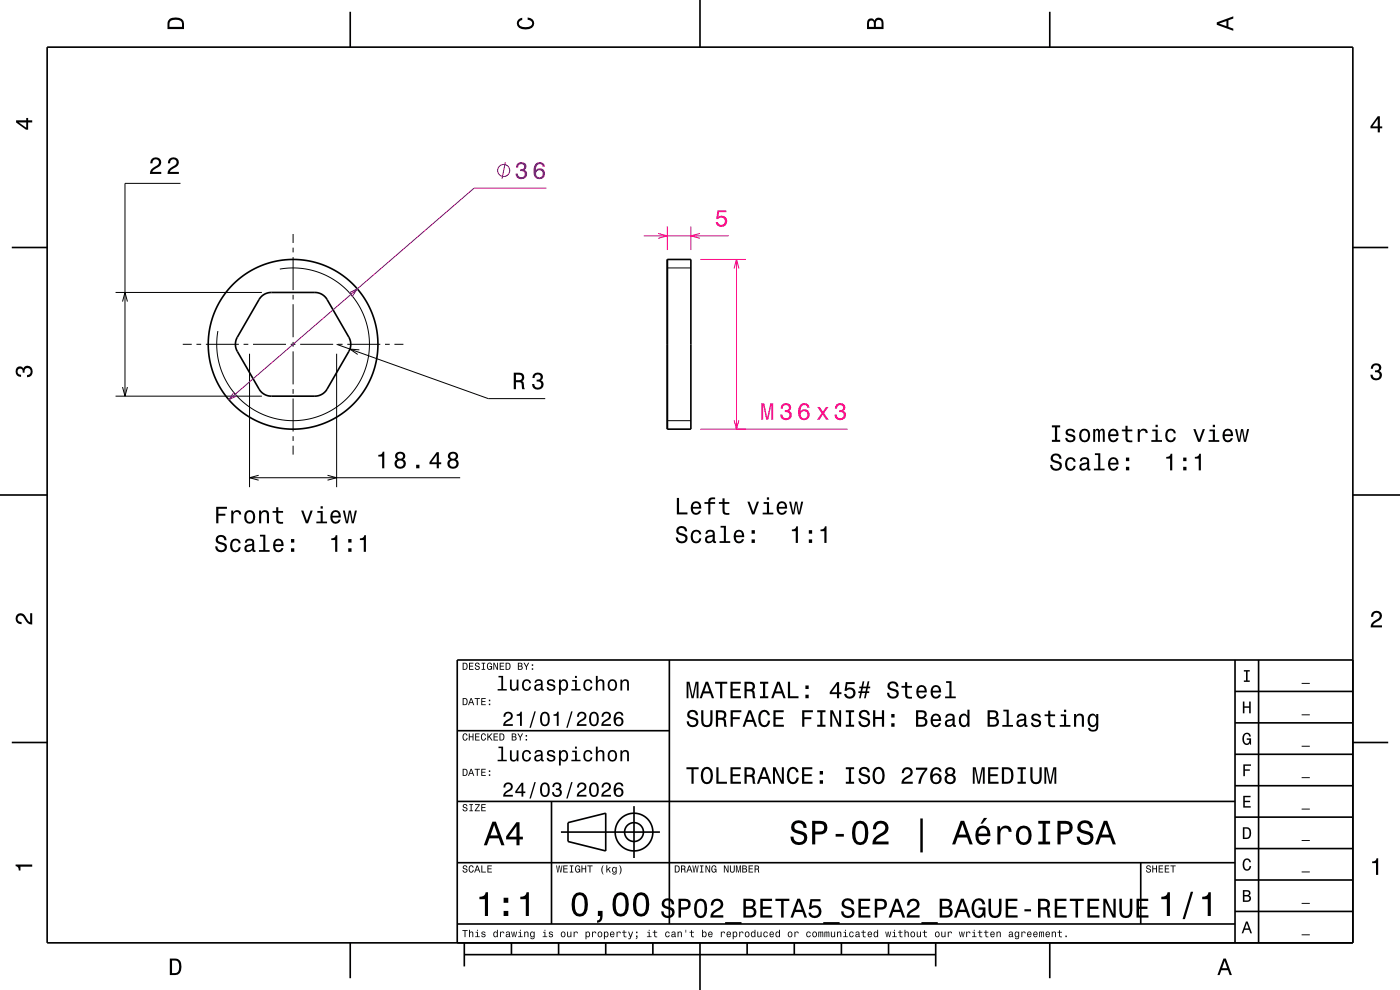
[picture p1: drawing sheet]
<svg xmlns="http://www.w3.org/2000/svg" width="297mm" height="210mm" viewBox="0 0 297 210" stroke-linecap="round" stroke-linejoin="round" font-family="sans-serif">
<g fill="none" stroke="#000" stroke-width=".21">
<path d="M59.4 57.1l2.4-.3 2.5 .2 2.5 .5 2.5 1 2.4 1.4 1.9 1.6 1.6 1.9 1.3 2.2 1 2.2 .7 2.7 .2 2.5-.3 2.7-.6 2.5-1 2.5-1.2 1.9-1.8 2.1-2 1.6-2.1 1.2-2.3 1-2.5 .5-2.4 .2-2.8-.2-2.4-.6-2.3-1-1.9-1.2-2.1-1.7-1.6-1.9-1.5-2.4-.9-2.3-.5-2.5-.2-2.7 .2-2.5M62.2 49.6v1.9M62.2 52.5v1M62.2 54.5v7M141.6 56.8h5M24.5 62h31.1M38.8 73h1.9M41.7 73h1M43.7 73h7M51.7 73h1M52.9 75v28.3M53.7 73h7"/>
<path d="M61.7 73h1M62.2 62.5v1M62.2 64.5v7M62.2 72.5v1M62.2 74.5v7M63.7 73h7M71.4 75v28.3M71.7 73h1M73.7 73h7M81.7 73h1M83.7 73h1.9M24.5 84h31.1"/>
<path d="M62.2 82.5v1M62.2 84.5v7M62.2 92.5v1M62.2 94.5v1.9M141.6 89.2h5"/>
</g>
<path d="M141.6 48v5M146.6 48v5M148.6 55h9.6M148.6 91h9.6" fill="none" stroke="#ff0080" stroke-width=".21"/>
<g fill="none" stroke="#000" stroke-width=".35">
<path d="M10 10h277v190h-277zM74.3 2.5v7.5M148.5 0v10M222.7 2.5v7.5M2.5 52.5h7.5M141.6 55h5v36h-5zM287 52.5h7.5M55.5 62.8a3 3 0 0 1 2.1-.8h9.3a2.98 2.98 0 0 1 2.5 1.5l4.7 8.2a3 3 0 0 1-.1 2.8l-4.7 8.2a3 3 0 0 1-2.5 1.3h-9.4a3 3 0 0 1-2.4-1.5l-4.7-8.1a3 3 0 0 1 0-2.9l4.7-8zM0 105h10M287 105h10M142 140v56M262 140v60"/>
<path d="M267 140v60M287 140h-190v60M2.5 157.5h7.5M97 155h45M262 153.3h25M262 146.7h25M287 157.5h7.5M97 170h165M117 170v26M119 176.5h21M120.5 174.5l8-2v8l-8-2zM134.5 171v11"/>
<path d="M262 173.3h25M262 166.7h25M262 160h25M97 196h165M97 183h165M242 183v13M262 193.3h25M262 186.7h25M262 180h25M74.3 200v7.5M98.5 202.5h100M98.5 200v5"/>
<path d="M108.5 200v2.5M118.5 200v2.5M128.5 200v2.5M138.5 200v2.5M148.5 200v10M158.5 200v2.5M168.5 200v2.5M178.5 200v2.5M188.5 200v2.5M198.5 200v5M222.7 200v7.5"/>
<circle cx="62.2" cy="73" r="18"/>
<circle cx="134.5" cy="176.5" r="2"/>
<circle cx="134.5" cy="176.5" r="4"/>
</g>
<g fill="#000">
<path d="M36 4a2.18 2.18 0 0 0-.5 2.2h3.5v-1.2a1.43 1.43 0 0 0-1.7-1.3zM36.3 4.4a2.15 2.15 0 0 1 2.2 .3l.1 1h-2.6v-1z" fill-rule="evenodd"/>
<path d="M109.9 4.2l.9-.4v.4a.7 .7 0 0 0-.7 .5 .7 .7 0 0 0 .3 .8 1.7 1.7 0 0 0 2.5-.5 .9 .9 0 0 0-1-.8v-.5a1.24 1.24 0 0 1 1.4 1.1 1.24 1.24 0 0 1-1 1.4 2.22 2.22 0 0 1-2.5-.7l-.2-.5z" fill-rule="evenodd"/>
<path d="M184.2 4.2l-.3 .7v1.3h3.5v-1.3a.98 .98 0 0 0-.7-1.1 .98 .98 0 0 0-1.2 .6 .84 .84 0 0 0-1.3-.2zM184.5 4.5a.54 .54 0 0 1 .6-.1 .54 .54 0 0 1 .3 .6v.7h-1zM185.9 4.4a.62 .62 0 0 1 .8-.1 .62 .62 0 0 1 .3 .6v.8h-1.2z" fill-rule="evenodd"/>
<path d="M258.1 4.7v.6l3.5 1.2v-.4l-1-.4v-1.4l1-.4v-.4zM258.6 5l1.6-.5v1z" fill-rule="evenodd"/>
<path d="M3.4 25.5v.5l2.1 1.5h.5v-1.5h.8v-.5h-.8v-.5h-.4v.5zM4 26h1.6v1.1z" fill-rule="evenodd"/>
<path d="M292.3 24.7l-1.6 2.1v.4h1.6v.9h.4v-.9h.5v-.4h-.5v-2.1zM292.3 25.2v1.6h-1.1z" fill-rule="evenodd"/>
<path d="M291.1 77.4a1.08 1.08 0 0 1 1.4-.2 1.08 1.08 0 0 1 .4 1.2l-.3 .3a1.06 1.06 0 0 1 .5 1.3 1.06 1.06 0 0 1-1.2 .7 1.1 1.1 0 0 1-1.2-1.2h.5a.71 .71 0 0 0 1 .8 .71 .71 0 0 0 .1-1.3h-.6v-.4a.61 .61 0 0 0 .8-.3 .61 .61 0 0 0-.2-.8 .61 .61 0 0 0-.9 .2l-.1 .5h-.5z" fill-rule="evenodd"/>
<path d="M3.6 78a.86 .86 0 0 1 1.4 .2 1.06 1.06 0 0 1 1.2-.6 1.06 1.06 0 0 1 .7 1.2 1.1 1.1 0 0 1-1.2 1.2v-.4a.71 .71 0 0 0 .8-1 .71 .71 0 0 0-1.3-.1v.6h-.4a.61 .61 0 0 0-.3-.8 .61 .61 0 0 0-.8 .2 .61 .61 0 0 0 .2 .8l.6 .2v.4a1.15 1.15 0 0 1-1.2-.6 1.15 1.15 0 0 1 .3-1.3z" fill-rule="evenodd"/>
<path d="M223.2 96.5a.96 .96 0 0 0-.3 1 .96 .96 0 0 0 1 .7 .77 .77 0 0 1 .9 .9 .84 .84 0 0 1-1 .3 .84 .84 0 0 1-.6-.8h-.4a1.21 1.21 0 0 0 1.5 1.3 1.21 1.21 0 0 0 .7-1.8l-.8-.3a.71 .71 0 0 1-.8-.6 .7 .7 0 0 1 .7-.6 .7 .7 0 0 1 .6 .7h.5a1.16 1.16 0 0 0-.7-1.1 1.16 1.16 0 0 0-1.3 .3zM226.2 97.4a1.53 1.53 0 0 0 .9 2.5 1.07 1.07 0 0 0 1.1-1.1h-.4a.67 .67 0 0 1-.7 .7 .67 .67 0 0 1-.7-.6 1.11 1.11 0 0 1 .7-1.5 .6 .6 0 0 1 .6 .6h.5a1.09 1.09 0 0 0-.8-1 1.09 1.09 0 0 0-1.2 .4zM229.3 97.2l-.2 .7h.4a.55 .55 0 0 1 .7-.6 .55 .55 0 0 1 .3 .8h-.2a1 1 0 0 0-1 .3 1 1 0 0 0-.3 1 .93 .93 0 0 0 1.7 0l.1 .3 .5 .1v-.4h-.2v-1.6a1.01 1.01 0 0 0-.7-.8 1.01 1.01 0 0 0-1.1 .2zM229.5 98.7l1.1-.3a.77 .77 0 0 1-.2 .9 .77 .77 0 0 1-.9 .1l-.1-.4zM232.3 96.2v.3h.7v2.9h-.9v.4h2.2v-.4h-.9v-3.2zM235.4 97.4a1.54 1.54 0 0 0 .8 2.5 1.06 1.06 0 0 0 1-.9h-.4l-.2 .4-.4 .1a.76 .76 0 0 1-.7-1h1.8a1.16 1.16 0 0 0-.5-1.3 1.16 1.16 0 0 0-1.4 .2zM235.7 97.6a.66 .66 0 0 1 .8-.2 .66 .66 0 0 1 .3 .8h-1.3zM238.9 99v.8h.7v-.8zM238.9 97.1v.7h.7v-.7z" fill-rule="evenodd"/>
<path d="M223.2 90.2v.5h.6v2.6h-.6v.4h1.7v-.4h-.6v-2.6h.6v-.5zM226.3 91.2a.75 .75 0 0 0-.2 .8 .75 .75 0 0 0 .7 .5l.9 .3a.63 .63 0 0 1-.6 .7 .63 .63 0 0 1-.7-.6h-.4a1.07 1.07 0 0 0 1.2 .9 1.07 1.07 0 0 0 .9-1.2l-.4-.3-1.1-.4a.53 .53 0 0 1 .4-.7 .53 .53 0 0 1 .6 .5h.5a1.03 1.03 0 0 0-.7-.8 1.03 1.03 0 0 0-1.1 .3zM229.2 91.3a1.53 1.53 0 0 0 .9 2.5 1.48 1.48 0 0 0 1.2-1.4 1.48 1.48 0 0 0-1.2-1.5l-.5 .1zM229.6 91.6a.67 .67 0 0 1 .7-.3 .67 .67 0 0 1 .5 .6 1.11 1.11 0 0 1-.7 1.5 1.17 1.17 0 0 1-.5-1.8zM231.9 91v2.7h.4v-1.8l.2-.6h.3l.1 .3v2.1h.4l.1-2 .3-.4 .2 .1 .1 .4v1.9h.4v-1.8a.69 .69 0 0 0-.6-1l-.5 .4-.2-.3-.3-.1-.5 .4v-.3zM235.4 91.3a1.54 1.54 0 0 0 .8 2.5 1.06 1.06 0 0 0 1-.9h-.4l-.2 .4-.4 .1a.76 .76 0 0 1-.7-.9h1.8a1.16 1.16 0 0 0-.5-1.4 1.16 1.16 0 0 0-1.4 .2zM235.7 91.5a.66 .66 0 0 1 .8-.1 .66 .66 0 0 1 .3 .7h-1.3zM238.8 90.3v.8h-.8v.4h.8v1.8a1.04 1.04 0 0 0 1.4 .5v-.4a.68 .68 0 0 1-1-.3v-1.6h1v-.4h-1v-.8zM241.4 91v2.7h.4v-1.5a.66 .66 0 0 1 .4-.8 .66 .66 0 0 1 .8 .2v.3h.5a.89 .89 0 0 0-.7-1 .89 .89 0 0 0-1 .6v-.5zM244.5 91.1v.4h.6v1.9h-.9v.3h2.3v-.3h-.9v-2.3zM245.1 90.1v.5h.5v-.5zM247.5 91.3a1.53 1.53 0 0 0 .8 2.5 1.06 1.06 0 0 0 1.1-1h-.4a.67 .67 0 0 1-.6 .6 .67 .67 0 0 1-.7-.6 1.11 1.11 0 0 1 .7-1.5 .6 .6 0 0 1 .6 .6h.4a1.09 1.09 0 0 0-.7-.9 1.09 1.09 0 0 0-1.2 .3zM253.2 91l1 2.7h.4l1-2.7h-.4l-.8 2.2-.8-2.2zM256.6 91.1v.4h.7v1.9h-.9v.3h2.3v-.3h-1v-2.3zM257.3 90.1v.5h.5v-.5zM259.6 91.3a1.55 1.55 0 0 0 .8 2.5 1.06 1.06 0 0 0 1.1-.9h-.4l-.2 .4-.4 .1a.76 .76 0 0 1-.7-.9h1.8a1.17 1.17 0 0 0-.5-1.4 1.17 1.17 0 0 0-1.5 .2zM260 91.5a.66 .66 0 0 1 .8-.1 .66 .66 0 0 1 .3 .7h-1.3zM262 91l.7 2.7h.4l.4-2.3 .4 2.3h.4l.7-2.7h-.4l-.5 2.3-.4-2.3h-.4l-.4 2.3-.5-2.3z" fill-rule="evenodd"/>
<path d="M247.4 96.9v.4h.8v2.5h.5v-3.6h-.4a.77 .77 0 0 1-.9 .7zM251 99v.8h.7v-.8zM251 97.1v.7h.7v-.7zM253.5 96.9v.4h.8v2.5h.5v-3.6h-.4a.78 .78 0 0 1-.9 .7z" fill-rule="evenodd"/>
<path d="M3.6 130.4a1.22 1.22 0 0 1 2 .7l.4 .6 .4 .3v-1.9h.4v2.4a1.8 1.8 0 0 1-1.7-1.4 .71 .71 0 0 0-.9-.5 .71 .71 0 0 0-.5 .8 .71 .71 0 0 0 .9 .5v.5a1.18 1.18 0 0 1-1.2-.7 1.18 1.18 0 0 1 .2-1.3z" fill-rule="evenodd"/>
<path d="M291.2 129.9a1.18 1.18 0 0 1 1.9 .3 1.18 1.18 0 0 1-1 1.7l-.5 .3-.3 .5h1.9v.4h-2.4a1.8 1.8 0 0 1 1.4-1.8 .71 .71 0 0 0 .5-.8 .71 .71 0 0 0-.9-.5 .71 .71 0 0 0-.5 .8h-.4z" fill-rule="evenodd"/>
<path d="M98.1 140.6v1.5h.5a.77 .77 0 0 0 .6-.8 .77 .77 0 0 0-.6-.7zM98.4 140.8a.58 .58 0 0 1 .6 .5 .58 .58 0 0 1-.6 .6zM99.5 140.6v1.5h.9v-.2h-.7v-.5h.7v-.2h-.7v-.4h.7v-.2zM100.9 140.7a.53 .53 0 0 0 0 .6 .53 .53 0 0 0 .6 .2 .32 .32 0 0 1-.2 .5 .32 .32 0 0 1-.4-.4h-.2a.5 .5 0 0 0 .7 .5 .5 .5 0 0 0 .1-.8l-.3-.1a.29 .29 0 0 1-.2-.4 .29 .29 0 0 1 .4-.1 .29 .29 0 0 1 .2 .3h.2a.51 .51 0 0 0-.4-.4 .51 .51 0 0 0-.5 .1zM102.2 140.6v.2h.3v1.1h-.3v.2h.7v-.2h-.2v-1.1h.2v-.2zM103.4 140.8l-.1 .2a.69 .69 0 0 0 0 .8 .69 .69 0 0 0 .8 .3l.1-.2 .2 .2v-.8h-.6v.2h.4l-.2 .4a.6 .6 0 0 1-.5-.6 .6 .6 0 0 1 .5-.6l.2 .3h.2l-.1-.2a.5 .5 0 0 0-.9 0zM104.7 140.6v1.5h.1v-1.2l.6 1.2h.2v-1.5h-.1v1.2l-.6-1.2zM106 140.6v1.5h1v-.2h-.8v-.5h.7v-.2h-.7v-.4h.7v-.2zM107.3 140.6v1.5h.5a.77 .77 0 0 0 .6-.8 .77 .77 0 0 0-.6-.7zM107.5 140.8a.58 .58 0 0 1 .6 .5 .58 .58 0 0 1-.6 .6zM109.9 140.6v1.5h.5a.42 .42 0 0 0 .5-.3 .42 .42 0 0 0-.3-.5l.2-.2-.1-.4zM110.1 140.8h.3a.23 .23 0 0 1 .2 .2 .23 .23 0 0 1-.2 .2h-.3zM110.1 141.4h.3a.26 .26 0 0 1 .3 .2 .26 .26 0 0 1-.3 .3h-.3zM111.1 140.6l.5 .9v.6h.2v-.6l.5-.9h-.3l-.3 .7-.4-.7zM112.8 141.8v.3h.3v-.3zM112.8 140.9v.3h.3v-.3z" fill-rule="evenodd"/>
<path d="M98.1 148.1v1.5h.5a.77 .77 0 0 0 .6-.8 .77 .77 0 0 0-.6-.7zM98.4 148.3a.58 .58 0 0 1 .6 .5 .58 .58 0 0 1-.6 .6zM99.8 148.1l-.5 1.5h.2l.2-.5h.5l.2 .5h.2l-.5-1.5zM100 148.3l.2 .7h-.5zM100.7 148.1v.2h.5v1.3h.2v-1.3h.4v-.2zM102.1 148.1v1.5h.9v-.2h-.7v-.5h.7v-.2h-.7v-.4h.7v-.2zM103.7 149.3v.3h.3v-.3zM103.7 148.4v.3h.3v-.3z" fill-rule="evenodd"/>
<path d="M98.3 155.7l-.1 .3a.67 .67 0 0 0 0 .8 .67 .67 0 0 0 .8 .2l.2-.5h-.2l-.2 .4a.6 .6 0 0 1-.5-.6 .6 .6 0 0 1 .5-.6l.2 .3h.2l-.2-.3a.5 .5 0 0 0-.7 0zM99.5 155.6v1.5h.2v-.7h.6v.7h.1v-1.5h-.1v.6h-.6v-.6zM100.8 155.6v1.5h1v-.2h-.8v-.5h.7v-.2h-.7v-.4h.7v-.2zM102.2 155.7l-.1 .3a.67 .67 0 0 0 0 .8 .67 .67 0 0 0 .8 .2l.2-.5h-.2l-.2 .4a.6 .6 0 0 1-.5-.6 .6 .6 0 0 1 .5-.6l.2 .3h.2l-.2-.3a.5 .5 0 0 0-.7 0zM103.4 155.6v1.5h.2v-.6l.2-.1 .5 .7h.2l-.6-.9 .6-.6h-.3l-.6 .7v-.7zM104.7 155.6v1.5h1v-.2h-.8v-.5h.7v-.2h-.7v-.4h.7v-.2zM106 155.6v1.5h.5a.77 .77 0 0 0 .6-.8 .77 .77 0 0 0-.6-.7zM106.2 155.8a.58 .58 0 0 1 .6 .5 .58 .58 0 0 1-.6 .6zM108.6 155.6v1.5h.5a.42 .42 0 0 0 .5-.3 .42 .42 0 0 0-.3-.5l.2-.2-.1-.4zM108.8 155.8h.3a.23 .23 0 0 1 .2 .2 .23 .23 0 0 1-.2 .2h-.3zM108.8 156.4h.3a.26 .26 0 0 1 .3 .2 .26 .26 0 0 1-.3 .3h-.3zM109.8 155.6l.5 .9v.6h.2v-.6l.5-.9h-.3l-.3 .7-.4-.7zM111.5 156.8v.3h.3v-.3zM111.5 155.9v.3h.3v-.3z" fill-rule="evenodd"/>
<path d="M105.8 158.4v.3h.5v2.5h-.7v.3h1.9v-.3h-.8v-2.8zM108.2 159.2v1.5a.76 .76 0 0 0 .5 .8 .76 .76 0 0 0 .9-.4v.4h.4v-2.3h-.4v1.3a.55 .55 0 0 1-.3 .7 .55 .55 0 0 1-.7-.3v-1.7zM111 159.4a1.31 1.31 0 0 0 .7 2.2 .91 .91 0 0 0 1-.9h-.4a.57 .57 0 0 1-.5 .5 .57 .57 0 0 1-.6-.5 .96 .96 0 0 1 .5-1.3 .51 .51 0 0 1 .6 .5h.4a.94 .94 0 0 0-.7-.8 .94 .94 0 0 0-1 .3zM113.6 159.3l-.2 .5h.4a.47 .47 0 0 1 .5-.4 .47 .47 0 0 1 .4 .6l-.2 .1a.84 .84 0 0 0-1 .3 .84 .84 0 0 0 0 1 .9 .9 0 0 0 1.3-.2l.1 .2 .5 .1v-.3h-.3v-1.4a.87 .87 0 0 0-1.5-.5zM113.8 160.6l.9-.3a.66 .66 0 0 1-.1 .8 .66 .66 0 0 1-.8 0zM116.3 159.3a.65 .65 0 0 0-.2 .7 .65 .65 0 0 0 .6 .4l.7 .2a.52 .52 0 0 1-.5 .7 .52 .52 0 0 1-.6-.5h-.3a.89 .89 0 0 0 1.1 .8 .89 .89 0 0 0 .6-1.3l-1.2-.4a.46 .46 0 0 1 .4-.5 .46 .46 0 0 1 .5 .4h.4a.93 .93 0 0 0-1.5-.5zM118.6 159.2v3.2h.4v-1.3a.79 .79 0 0 0 .8 .5 .79 .79 0 0 0 .7-.8 1.14 1.14 0 0 0 0-1.1 1.14 1.14 0 0 0-1.1-.6l-.4 .4v-.3zM119.1 159.6a.54 .54 0 0 1 .6-.2 .54 .54 0 0 1 .4 .5 .78 .78 0 0 1 0 .9 .78 .78 0 0 1-.8 .4 1.19 1.19 0 0 1-.2-1.6zM121.4 159.2v.4h.6v1.6h-.8v.3h2v-.3h-.8v-2zM122 158.4v.4h.4v-.4zM124 159.4a1.31 1.31 0 0 0 .7 2.2 .91 .91 0 0 0 1-.9h-.4a.57 .57 0 0 1-.5 .5 .57 .57 0 0 1-.6-.5 .96 .96 0 0 1 .5-1.3 .52 .52 0 0 1 .6 .5h.4a.93 .93 0 0 0-.7-.8 .93 .93 0 0 0-1 .3zM126.4 158.4v3.1h.4v-1.4a.54 .54 0 0 1 .3-.6 .54 .54 0 0 1 .7 .3v1.7h.4v-1.5a.76 .76 0 0 0-.5-.9 .76 .76 0 0 0-.9 .4v-1.1zM129.2 159.4a1.24 1.24 0 0 0-.2 1.5 1.24 1.24 0 0 0 1.3 .6 1.34 1.34 0 0 0 .6-1.4 1.34 1.34 0 0 0-1-1zM129.5 159.6a.58 .58 0 0 1 .6-.2 .58 .58 0 0 1 .4 .5 .8 .8 0 0 1 0 .9 .8 .8 0 0 1-.9 .4 1.16 1.16 0 0 1-.1-1.6zM131.6 159.2v2.3h.4v-1.4a.54 .54 0 0 1 .3-.6 .54 .54 0 0 1 .7 .3v1.7h.4v-1.5a.76 .76 0 0 0-.5-.9 .76 .76 0 0 0-.9 .4v-.3z" fill-rule="evenodd"/>
<path d="M105.8 143.4v.3h.5v2.5h-.7v.3h1.9v-.3h-.8v-2.8zM108.2 144.2v1.5a.76 .76 0 0 0 .5 .8 .76 .76 0 0 0 .9-.4v.4h.4v-2.3h-.4v1.3a.55 .55 0 0 1-.3 .7 .55 .55 0 0 1-.7-.3v-1.7zM111 144.4a1.31 1.31 0 0 0 .7 2.2 .91 .91 0 0 0 1-.9h-.4a.57 .57 0 0 1-.5 .5 .57 .57 0 0 1-.6-.5 .81 .81 0 0 1-.1-.9 .81 .81 0 0 1 .8-.4l.4 .5h.4a.94 .94 0 0 0-.7-.8 .94 .94 0 0 0-1 .3zM113.6 144.3l-.2 .5h.4a.47 .47 0 0 1 .5-.4 .47 .47 0 0 1 .4 .6l-.2 .1a.84 .84 0 0 0-1 .3 .84 .84 0 0 0 0 1 .9 .9 0 0 0 1.3-.2l.1 .2 .5 .1v-.3h-.3v-1.4a.87 .87 0 0 0-1.5-.5zM113.8 145.6l.9-.3a.66 .66 0 0 1-.1 .8 .66 .66 0 0 1-.8 0zM116.3 144.3a.65 .65 0 0 0-.2 .7 .65 .65 0 0 0 .6 .4l.7 .2a.52 .52 0 0 1-.5 .7 .52 .52 0 0 1-.6-.5h-.3a.89 .89 0 0 0 1.1 .8 .89 .89 0 0 0 .6-1.3l-1.2-.4a.46 .46 0 0 1 .4-.5 .46 .46 0 0 1 .5 .4h.4a.93 .93 0 0 0-1.5-.5zM118.6 144.2v3.2h.4v-1.3a.79 .79 0 0 0 .8 .5 .79 .79 0 0 0 .7-.8 1.14 1.14 0 0 0 0-1.1 1.14 1.14 0 0 0-1.1-.6l-.4 .4v-.3zM119.1 144.6a.54 .54 0 0 1 .6-.2 .54 .54 0 0 1 .4 .5 .78 .78 0 0 1 0 .9 .78 .78 0 0 1-.8 .4 1.19 1.19 0 0 1-.2-1.6zM121.4 144.2v.4h.6v1.6h-.8v.3h2v-.3h-.8v-2zM122 143.4v.4h.4v-.4zM124 144.4a1.31 1.31 0 0 0 .7 2.2 .91 .91 0 0 0 1-.9h-.4a.57 .57 0 0 1-.5 .5 .57 .57 0 0 1-.6-.5 .81 .81 0 0 1-.1-.9 .81 .81 0 0 1 .9-.4l.3 .5h.4a.93 .93 0 0 0-.7-.8 .93 .93 0 0 0-1 .3zM126.4 143.4v3.1h.4v-1.4a.54 .54 0 0 1 .3-.6 .54 .54 0 0 1 .7 .3v1.7h.4v-1.5a.76 .76 0 0 0-.5-.9 .76 .76 0 0 0-.9 .4v-1.1zM129.2 144.4a1.24 1.24 0 0 0-.2 1.5 1.24 1.24 0 0 0 1.3 .6 1.34 1.34 0 0 0 .6-1.4 1.34 1.34 0 0 0-1-1zM129.5 144.6a.58 .58 0 0 1 .6-.2 .58 .58 0 0 1 .4 .5 .8 .8 0 0 1 0 .9 .8 .8 0 0 1-.9 .4 1.16 1.16 0 0 1-.1-1.6zM131.6 144.2v2.3h.4v-1.4a.54 .54 0 0 1 .3-.6 .54 .54 0 0 1 .7 .3v1.7h.4v-1.5a.76 .76 0 0 0-.5-.9 .76 .76 0 0 0-.9 .4v-.3z" fill-rule="evenodd"/>
<path d="M107.1 151.2l-.3 .9h.4a.6 .6 0 0 1 .4-.8 .6 .6 0 0 1 .8 .5 .6 .6 0 0 1-.5 .7l-.2 .1a1.4 1.4 0 0 0-1 1.4h2.1v-.4h-1.6l.7-.7a1 1 0 0 0 .8-1.4 1 1 0 0 0-1.6-.3zM109.6 151.5v.3h.7v2.2h.4v-3h-.3a.66 .66 0 0 1-.8 .5zM113.4 150.9l-1.1 3.5h.3l1.1-3.5zM114.8 151.4a2.29 2.29 0 0 0 .3 2.6 .97 .97 0 0 0 1.5-.8 1.98 1.98 0 0 0-.6-2.1h-.9zM115.3 151.4h.6a2.02 2.02 0 0 1 0 2.2h-.6a2.04 2.04 0 0 1 0-2.2zM117.4 151.5v.3h.7v2.2h.4v-3h-.3a.66 .66 0 0 1-.8 .5zM121.2 150.9l-1.1 3.5h.3l1.1-3.5zM122.7 151.2l-.3 .9h.4a.6 .6 0 0 1 .5-.8 .6 .6 0 0 1 .7 .5 .6 .6 0 0 1-.4 .7l-.3 .1a1.4 1.4 0 0 0-.9 1.4h2v-.4h-1.6l.7-.7a1 1 0 0 0 .8-1.4 1 1 0 0 0-1.6-.3zM125.2 151.4a2.29 2.29 0 0 0 .4 2.6 .98 .98 0 0 0 1.4-.8 1.97 1.97 0 0 0-.6-2.1h-.8zM125.7 151.4h.6a2.02 2.02 0 0 1 0 2.2h-.6a2.02 2.02 0 0 1 0-2.2zM127.9 151.2l-.3 .9h.4a.6 .6 0 0 1 .5-.8 .6 .6 0 0 1 .7 .5 .6 .6 0 0 1-.4 .7l-.3 .1a1.4 1.4 0 0 0-.9 1.4h2v-.4h-1.6l.7-.7a1 1 0 0 0 .8-1.4 1 1 0 0 0-1.6-.3zM130.6 151.2a2.06 2.06 0 0 0 .2 2.8 .99 .99 0 0 0 1.3-.3 .99 .99 0 0 0-.2-1.3 .99 .99 0 0 0-1.3 0 .88 .88 0 0 1 .7-1.1l.4 .1 .2 .4h.3a.96 .96 0 0 0-.6-.8 .96 .96 0 0 0-1 .2zM130.6 153.1a.65 .65 0 0 1 1.3 0 .65 .65 0 0 1-1.3 0z" fill-rule="evenodd"/>
<path d="M145.7 144.6v3.5h.3v-3.2l.7 3.2h.4l.7-3.2v3.2h.4v-3.5h-.6l-.7 3.1-.6-3.1zM149.7 144.6l-1.3 3.5h.5l.4-1h1.4l.3 1h.5l-1.3-3.5zM150 145.1l.5 1.6h-1.1zM151.7 144.6v.4h1.1v3.1h.4v-3.1h1.1v-.4zM155 144.6v3.5h2.2v-.4h-1.8v-1.2h1.6v-.4h-1.6v-1.1h1.7v-.4zM157.9 144.6v3.5h.5v-1.5a.85 .85 0 0 1 1.2 .6l.1 .9h.6l-.3-1.5-.3-.2a.97 .97 0 0 0 .4-1.1 .97 .97 0 0 0-1-.7zM158.4 145a1.08 1.08 0 0 1 1.2 .3 .6 .6 0 0 1 0 .7 .6 .6 0 0 1-.7 .2h-.5zM161.2 144.6v.4h.7v2.7h-.7v.4h1.8v-.4h-.7v-2.7h.7v-.4zM164.9 144.6l-1.3 3.5h.5l.3-1h1.4l.4 1h.5l-1.3-3.5zM165.1 145.1l.6 1.6h-1.1zM167.1 144.6v3.5h2.3v-.4h-1.8v-3.1zM170.9 147.4v.7h.7v-.7zM170.9 145.4v.8h.7v-.8zM177.6 144.7l-1.6 2.1v.4h1.6v.9h.4v-.9h.5v-.4h-.5v-2.1zM177.6 145.3v1.5h-1.2zM179.4 144.7l-.2 1.8h.4a.8 .8 0 0 1 1.2-.2 .8 .8 0 0 1-.1 1.3 .8 .8 0 0 1-1.2-.4h-.4a1.21 1.21 0 0 0 1.5 1.1 1.21 1.21 0 0 0 .8-1.7 1.21 1.21 0 0 0-1.8-.6l.2-.9h1.5v-.4zM183 144.5l-.2 1.1h-.5v.4h.4l-.1 .6h-.5v.4h.4l-.3 1.1h.4l.2-1.1h.7l-.2 1.1h.4l.2-1.1h.5v-.4h-.4l.1-.6h.5v-.4h-.4l.2-1.1h-.3l-.3 1.1h-.7l.3-1.1zM183 146h.8l-.2 .7h-.7zM188.6 144.8a.97 .97 0 0 0-.3 1.1 .97 .97 0 0 0 .9 .6 .77 .77 0 0 1 1 .9 .84 .84 0 0 1-1 .4 .84 .84 0 0 1-.6-.8h-.4a1.21 1.21 0 0 0 1.5 1.2 1.21 1.21 0 0 0 .7-1.8l-.8-.3a.71 .71 0 0 1-.8-.6 .7 .7 0 0 1 .7-.6 .7 .7 0 0 1 .6 .8h.5a1.17 1.17 0 0 0-.7-1.2 1.17 1.17 0 0 0-1.3 .3zM192 144.7v.8h-.8v.4h.8v1.8a1.05 1.05 0 0 0 1.5 .5v-.4a.68 .68 0 0 1-1-.3v-1.6h1v-.4h-1v-.8zM194.7 145.7a1.54 1.54 0 0 0 .8 2.5 1.06 1.06 0 0 0 1.1-.9h-.5l-.2 .4-.4 .1a.76 .76 0 0 1-.7-.9h1.8a1.17 1.17 0 0 0-.5-1.4 1.17 1.17 0 0 0-1.4 .2zM195 145.9a.66 .66 0 0 1 .8-.1 .66 .66 0 0 1 .4 .7h-1.4zM197.7 145.7a1.54 1.54 0 0 0 .8 2.5 1.05 1.05 0 0 0 1.1-.9h-.4l-.3 .4-.3 .1a.75 .75 0 0 1-.7-.9h1.8a1.16 1.16 0 0 0-.5-1.4 1.16 1.16 0 0 0-1.5 .2zM198.1 145.9a.66 .66 0 0 1 .8-.1 .66 .66 0 0 1 .3 .7h-1.3zM200.7 144.5v.4h.7v2.8h-.9v.4h2.3v-.4h-.9v-3.2z" fill-rule="evenodd"/>
<path d="M146.1 150.9a.96 .96 0 0 0-.3 1 .96 .96 0 0 0 .9 .6 .77 .77 0 0 1 1 1 .84 .84 0 0 1-1 .3 .84 .84 0 0 1-.6-.8h-.4a1.21 1.21 0 0 0 1.5 1.3 1.21 1.21 0 0 0 .7-1.8l-.8-.3a.71 .71 0 0 1-.9-.7 .7 .7 0 0 1 .8-.5 .7 .7 0 0 1 .6 .7h.5a1.16 1.16 0 0 0-.7-1.1 1.16 1.16 0 0 0-1.3 .3zM148.8 150.7v2.1a1.22 1.22 0 0 0 1.2 1.5 1.22 1.22 0 0 0 1.2-1.5v-2.1h-.5v2.2a.77 .77 0 0 1-.7 .9 .77 .77 0 0 1-.8-.9v-2.2zM151.9 150.7v3.5h.4v-1.5a.85 .85 0 0 1 1.3 .5l.1 1h.5l-.3-1.5-.3-.2a.97 .97 0 0 0 .4-1.2 .97 .97 0 0 0-1-.6zM152.3 151.1a1.08 1.08 0 0 1 1.3 .3 .61 .61 0 0 1-.1 .6 .61 .61 0 0 1-.6 .3h-.6zM155 150.7v3.5h.5v-1.6h1.4v-.5h-1.4v-1h1.8v-.4zM158.8 150.7l-1.3 3.5h.5l.4-1.1h1.4l.3 1.1h.5l-1.3-3.5zM159.1 151.2l.5 1.5h-1.1zM161.2 151a2.51 2.51 0 0 0 .4 3.1 1.27 1.27 0 0 0 1.8-1.2h-.5a.82 .82 0 0 1-1.1 .8 2.08 2.08 0 0 1 0-2.6 .72 .72 0 0 1 1.1 .6h.4a1.19 1.19 0 0 0-.8-1.1 1.19 1.19 0 0 0-1.3 .4zM164.1 150.7v3.5h2.2v-.5h-1.8v-1.1h1.6v-.5h-1.6v-1h1.8v-.4zM170.2 150.7v3.5h.4v-1.6h1.5v-.5h-1.5v-1h1.9v-.4zM173.4 150.7v.4h.6v2.6h-.6v.5h1.7v-.5h-.6v-2.6h.6v-.4zM176.1 150.7v3.5h.4v-2.9l1.4 2.9h.5v-3.5h-.4v2.8l-1.3-2.8zM179.4 150.7v.4h.7v2.6h-.7v.5h1.8v-.5h-.7v-2.6h.7v-.4zM182.5 150.9a.96 .96 0 0 0-.3 1 .96 .96 0 0 0 1 .6 .77 .77 0 0 1 .9 1 .84 .84 0 0 1-.9 .3 .84 .84 0 0 1-.6-.8h-.5a1.21 1.21 0 0 0 1.5 1.3 1.21 1.21 0 0 0 .7-1.8l-.8-.3a.72 .72 0 0 1-.8-.7 .7 .7 0 0 1 .7-.5 .7 .7 0 0 1 .7 .7h.4a1.17 1.17 0 0 0-.7-1.1 1.17 1.17 0 0 0-1.3 .3zM185.2 150.7v3.5h.5v-1.7h1.4v1.7h.5v-3.5h-.5v1.4h-1.4v-1.4zM189.1 153.4v.8h.7v-.8zM189.1 151.5v.7h.7v-.7zM194.3 150.7v3.5h1.3a.98 .98 0 0 0 1.1-.8 .98 .98 0 0 0-.6-1.1 .86 .86 0 0 0 .5-1.1 .86 .86 0 0 0-1-.5zM194.8 151.1h.7a.53 .53 0 0 1 .6 .5 .53 .53 0 0 1-.6 .5h-.7zM194.8 152.5h.7a.61 .61 0 0 1 .8 .6 .61 .61 0 0 1-.7 .6h-.8zM197.7 151.7a1.54 1.54 0 0 0 .8 2.6 1.05 1.05 0 0 0 1.1-.9h-.4l-.3 .3-.3 .2a.75 .75 0 0 1-.7-1h1.8a1.16 1.16 0 0 0-.5-1.3 1.16 1.16 0 0 0-1.5 .1zM198.1 152a.66 .66 0 0 1 .8-.2 .66 .66 0 0 1 .3 .8h-1.3zM200.8 151.6l-.2 .6h.3a.55 .55 0 0 1 .7-.5 .55 .55 0 0 1 .4 .8h-.2a1.14 1.14 0 0 0-1.4 1 .73 .73 0 0 0 .8 .7l.5-.1 .4-.3 .1 .3 .6 .1v-.4h-.2l-.1-1.6a1.02 1.02 0 0 0-.7-.8 1.02 1.02 0 0 0-1 .2zM201 153.1l1.1-.3a.77 .77 0 0 1-.2 .9 .77 .77 0 0 1-.9 0l-.1-.3zM203.7 151.7a1.57 1.57 0 0 0 .7 2.6l.5-.2 .3-.4v.5h.5v-3.7h-.5v1.4a.89 .89 0 0 0-1.5-.2zM204 152a.62 .62 0 0 1 .7-.2 .62 .62 0 0 1 .5 .6 1.11 1.11 0 0 1-.7 1.5 1.19 1.19 0 0 1-.5-1.9zM209.5 150.7v3.5h1.3a.98 .98 0 0 0 1.1-.8 .98 .98 0 0 0-.6-1.1 .86 .86 0 0 0 .4-1.1 .86 .86 0 0 0-.9-.5zM210 151.1h.7a.53 .53 0 0 1 .6 .5 .53 .53 0 0 1-.6 .5h-.7zM210 152.5h.7a.61 .61 0 0 1 .8 .6 .61 .61 0 0 1-.7 .6h-.8zM212.9 150.5v.4h.7v2.9h-1v.4h2.3v-.4h-.9v-3.3zM216 151.6l-.3 .6h.4a.55 .55 0 0 1 .7-.5 .55 .55 0 0 1 .4 .8h-.2a1.14 1.14 0 0 0-1.4 1 .73 .73 0 0 0 .8 .7l.5-.1 .4-.3 .1 .3 .6 .1v-.4h-.3v-1.6a1.02 1.02 0 0 0-.7-.8 1.02 1.02 0 0 0-1 .2zM216.2 153.1l1.1-.3a.77 .77 0 0 1-.2 .9 .77 .77 0 0 1-.9 0l-.1-.3zM219 151.6a.75 .75 0 0 0-.2 .8 .75 .75 0 0 0 .7 .5l.9 .4a.63 .63 0 0 1-.6 .6 .63 .63 0 0 1-.7-.6h-.4a1.07 1.07 0 0 0 1.2 .9 1.07 1.07 0 0 0 .9-1.2l-.4-.3-1.1-.3a.54 .54 0 0 1 .4-.7 .54 .54 0 0 1 .7 .5h.4a1.03 1.03 0 0 0-.7-.9 1.03 1.03 0 0 0-1.1 .3zM222.4 150.8v.7h-.8v.4h.8v1.8a1.05 1.05 0 0 0 1.4 .5v-.4a.68 .68 0 0 1-1-.3v-1.6h1v-.4h-1v-.7zM225 151.5v.4h.7v1.9h-.9v.4h2.3v-.4h-.9v-2.3zM225.7 150.5v.5h.5v-.5zM227.8 151.5v2.7h.5v-1.6a.63 .63 0 0 1 .4-.8 .63 .63 0 0 1 .8 .4v2h.5v-1.8a.89 .89 0 0 0-.7-1 .89 .89 0 0 0-1 .5v-.4zM231 151.7a1.57 1.57 0 0 0 .8 2.6l.4-.2 .4-.4a.73 .73 0 0 1-.3 1.1 .73 .73 0 0 1-1-.4h-.5a1.1 1.1 0 0 0 1.3 .8 1.1 1.1 0 0 0 .9-1.2v-2.5h-.4v.4l-.4-.4a.89 .89 0 0 0-1.2 .2zM231.4 152a.63 .63 0 0 1 .7-.2 .63 .63 0 0 1 .4 .6 1.1 1.1 0 0 1-.6 1.5 1.19 1.19 0 0 1-.5-1.9z" fill-rule="evenodd"/>
<path d="M263.7 148.8h.3v1h1v-1h.3v2.5h-.3v-1.2h-1v1.2h-.3z" fill-rule="evenodd"/>
<path d="M263.9 142.1h1.2v.3h-.4v1.9h.4v.3h-1.2v-.3h.4v-1.9h-.4z" fill-rule="evenodd"/>
<path d="M263.8 155.8a.85 .85 0 0 1 1-.4 .85 .85 0 0 1 .6 .8h-.4v-.2a.49 .49 0 0 0-.5-.3 .49 .49 0 0 0-.4 .3 1.2 1.2 0 0 0 .4 1.7 .66 .66 0 0 0 .6-.8h-.6v-.3h.9v1.4h-.2v-.4l-.3 .3a.85 .85 0 0 1-1.3-.6v-1.1z" fill-rule="evenodd"/>
<path d="M276.1 158.2h1.8v.2h-1.8z" fill-rule="evenodd"/>
<path d="M276.1 151.5h1.8v.2h-1.8z" fill-rule="evenodd"/>
<path d="M276.1 144.9h1.8v.2h-1.8z" fill-rule="evenodd"/>
<path d="M98.3 170.7a.53 .53 0 0 0 0 .6 .53 .53 0 0 0 .6 .2 .32 .32 0 0 1-.2 .5 .32 .32 0 0 1-.4-.4h-.2a.5 .5 0 0 0 .7 .5 .5 .5 0 0 0 .1-.8l-.3-.1a.27 .27 0 0 1-.1-.5 .27 .27 0 0 1 .4 .2l.2 .1a.51 .51 0 0 0-.3-.4 .51 .51 0 0 0-.5 .1zM99.6 170.6v.2h.3v1.1h-.3v.2h.7v-.2h-.2v-1.1h.2v-.2zM100.8 170.6v.2h.8l-.9 1.3h1.1v-.2h-.8l.8-1.3zM102.1 170.6v1.5h.9v-.2h-.7v-.5h.7v-.2h-.7v-.4h.7v-.2z" fill-rule="evenodd"/>
<path d="M98.1 163.1v1.5h.5a.77 .77 0 0 0 .6-.8 .77 .77 0 0 0-.6-.7zM98.4 163.3a.58 .58 0 0 1 .6 .5 .58 .58 0 0 1-.6 .6zM99.8 163.1l-.5 1.5h.2l.2-.5h.5l.2 .5h.2l-.5-1.5zM100 163.3l.2 .7h-.5zM100.7 163.1v.2h.5v1.3h.2v-1.3h.4v-.2zM102.1 163.1v1.5h.9v-.2h-.7v-.5h.7v-.2h-.7v-.4h.7v-.2zM103.7 164.3v.3h.3v-.3zM103.7 163.4v.3h.3v-.3z" fill-rule="evenodd"/>
<path d="M104.5 174.3l-1.9 5h.7l.5-1.5h2l.6 1.5h.6l-1.8-5zM104.8 175l.8 2.2h-1.5zM109.6 174.4l-2.2 3v.7h2.2v1.2h.6v-1.2h.7v-.6h-.7v-3.1zM109.6 175.2v2.3h-1.6z" fill-rule="evenodd"/>
<path d="M107.1 166.2l-.3 .9h.4a.6 .6 0 0 1 .4-.8 .6 .6 0 0 1 .8 .5 .6 .6 0 0 1-.5 .7l-.2 .1a1.4 1.4 0 0 0-1 1.4h2.1v-.4h-1.6l.7-.7a1 1 0 0 0 .8-1.4 1 1 0 0 0-1.6-.3zM110.6 166l-1.3 1.9v.3h1.3v.8h.4v-.8h.4v-.3h-.4v-1.9zM110.6 166.5v1.4h-.9zM113.4 165.9l-1.1 3.5h.3l1.1-3.5zM114.8 166.4a2.29 2.29 0 0 0 .3 2.6 .97 .97 0 0 0 1.5-.8 1.98 1.98 0 0 0-.6-2.1h-.9zM115.3 166.4h.6a2.03 2.03 0 0 1 0 2.2h-.6a2.05 2.05 0 0 1 0-2.2zM117.4 166.2l-.2 .8h.4a.53 .53 0 0 1 .3-.7 .53 .53 0 0 1 .6 .2 .53 .53 0 0 1-.2 .7h-.4v.4a.62 .62 0 0 1 .8 .4 .62 .62 0 0 1-.4 .8 .62 .62 0 0 1-.7-.5l-.1-.3h-.4a1.01 1.01 0 0 0 1.3 1.1 1.01 1.01 0 0 0 .5-1.6l-.2-.1a.83 .83 0 0 0 .2-1.2 .83 .83 0 0 0-1.2-.2zM121.2 165.9l-1.1 3.5h.3l1.1-3.5zM122.7 166.2l-.3 .9h.4a.6 .6 0 0 1 .5-.8 .6 .6 0 0 1 .7 .5 .6 .6 0 0 1-.4 .7l-.3 .1a1.4 1.4 0 0 0-.9 1.4h2v-.4h-1.6l.7-.7a1 1 0 0 0 .8-1.4 1 1 0 0 0-1.6-.3zM125.2 166.4a2.29 2.29 0 0 0 .4 2.6 .98 .98 0 0 0 1.4-.8 1.97 1.97 0 0 0-.6-2.1h-.8zM125.7 166.4h.6a2.03 2.03 0 0 1 0 2.2h-.6a2.03 2.03 0 0 1 0-2.2zM127.9 166.2l-.3 .9h.4a.6 .6 0 0 1 .5-.8 .6 .6 0 0 1 .7 .5 .6 .6 0 0 1-.4 .7l-.3 .1a1.4 1.4 0 0 0-.9 1.4h2v-.4h-1.6l.7-.7a1 1 0 0 0 .8-1.4 1 1 0 0 0-1.6-.3zM130.6 166.2a2.06 2.06 0 0 0 .2 2.8 .99 .99 0 0 0 1.3-.3 .99 .99 0 0 0-.2-1.3 .99 .99 0 0 0-1.3 0 .88 .88 0 0 1 .7-1.1l.4 .1 .2 .4h.3a.96 .96 0 0 0-.6-.8 .96 .96 0 0 0-1 .2zM130.6 168.1a.65 .65 0 0 1 1.3 0 .65 .65 0 0 1-1.3 0z" fill-rule="evenodd"/>
<path d="M145.6 162.8v.4h1.1v3.1h.5v-3.1h1v-.4zM149 163.1a2.53 2.53 0 0 0 .4 3.1 1.21 1.21 0 0 0 1.8-.9 1.93 1.93 0 0 0-1-2.6l-.8 .1zM149.6 163.2l.4-.1a1.7 1.7 0 0 1 .3 2.7l-.3 .1a1.12 1.12 0 0 1-.9-1.4l.1-.6zM152 162.8v3.5h2.2v-.5h-1.8v-3zM155 162.8v3.5h2.2v-.5h-1.8v-1.2h1.6v-.4h-1.6v-1h1.7v-.4zM157.9 162.8v3.5h.5v-1.5a.85 .85 0 0 1 1.2 .5l.1 1h.6l-.3-1.5-.3-.3a.97 .97 0 0 0 .4-1.1 .97 .97 0 0 0-1-.6zM158.4 163.2a1.08 1.08 0 0 1 1.2 .3 .6 .6 0 0 1 0 .6 .6 .6 0 0 1-.7 .2h-.5zM161.8 162.8l-1.2 3.5h.4l.4-1.1h1.4l.4 1.1h.4l-1.2-3.5zM162.1 163.3l.5 1.5h-1zM164 162.8v3.5h.4v-2.9l1.3 2.9h.6v-3.5h-.4v2.8l-1.4-2.8zM167.3 163.1a2.51 2.51 0 0 0 .4 3.1 1.27 1.27 0 0 0 1.8-1.2h-.5a.82 .82 0 0 1-1.1 .8 2.09 2.09 0 0 1 0-2.6 .72 .72 0 0 1 1 .6h.5a1.19 1.19 0 0 0-.8-1.1 1.19 1.19 0 0 0-1.3 .4zM170.1 162.8v3.5h2.3v-.5h-1.8v-1.2h1.6v-.4h-1.6v-1h1.7v-.4zM173.9 165.5v.8h.7v-.8zM173.9 163.5v.8h.7v-.8zM179.4 162.8v.4h.7v2.6h-.7v.5h1.8v-.5h-.7v-2.6h.7v-.4zM182.5 163a.96 .96 0 0 0-.3 1 .96 .96 0 0 0 1 .6 .77 .77 0 0 1 .9 1 .84 .84 0 0 1-.9 .3 .84 .84 0 0 1-.6-.8h-.5a1.21 1.21 0 0 0 1.5 1.3 1.21 1.21 0 0 0 .7-1.8l-.8-.3a.72 .72 0 0 1-.8-.7 .7 .7 0 0 1 .7-.5 .7 .7 0 0 1 .7 .7h.4a1.17 1.17 0 0 0-.7-1.1 1.17 1.17 0 0 0-1.3 .3zM185.4 163.1a2.52 2.52 0 0 0 .5 3.1 1.21 1.21 0 0 0 1.7-.9 1.94 1.94 0 0 0-.9-2.6l-.9 .1zM186.1 163.2l.3-.1a1.7 1.7 0 0 1 .3 2.7l-.3 .1a1.12 1.12 0 0 1-.8-1.4v-.6zM191.6 163.1l-.3 .9h.5a.7 .7 0 0 1 .5-.8 .7 .7 0 0 1 .8 .5 .7 .7 0 0 1-.5 .8 1.8 1.8 0 0 0-1.4 1.8h2.4v-.5h-1.9a2.19 2.19 0 0 1 1.5-1.1 1.13 1.13 0 0 0 .1-1.7 1.13 1.13 0 0 0-1.7 .1zM194.3 162.8v.5h1.9a5.2 5.2 0 0 0-1.4 3h.5a5.3 5.3 0 0 1 1.4-3.1v-.4zM197.9 163a2.4 2.4 0 0 0 .1 3.3 1.16 1.16 0 0 0 1.6-.4 1.16 1.16 0 0 0-.2-1.5 1.16 1.16 0 0 0-1.6 0 1.02 1.02 0 0 1 .8-1.3 .58 .58 0 0 1 .7 .6h.4a1.12 1.12 0 0 0-.7-.9 1.12 1.12 0 0 0-1.1 .2zM197.8 165.2a.75 .75 0 0 1 1.5 0 .75 .75 0 0 1-1.5 0zM200.8 163a.84 .84 0 0 0 .1 1.4 1.11 1.11 0 0 0-.4 1.5 1.11 1.11 0 0 0 1.6 .4 1.03 1.03 0 0 0 .7-.9 1.03 1.03 0 0 0-.6-1 .89 .89 0 0 0 .4-1.1 .89 .89 0 0 0-1-.6zM200.8 165.3a.75 .75 0 0 1 1.5 0 .75 .75 0 0 1-1.5 0zM201 163.7a.59 .59 0 0 1 1.1 0 .59 .59 0 0 1-1.1 0zM206.4 162.8v3.5h.4v-3.2l.6 3.2h.5l.6-3.2v3.2h.4v-3.5h-.6l-.7 3-.6-3zM209.6 162.8v3.5h2.2v-.5h-1.7v-1.2h1.5v-.4h-1.5v-1h1.7v-.4zM212.5 162.8v3.5h1.2a1.42 1.42 0 0 0 1.3-1.8 1.38 1.38 0 0 0-1.3-1.7zM213 163.2h1.1a1.89 1.89 0 0 1-.1 2.6h-1zM215.9 162.8v.4h.6v2.6h-.6v.5h1.7v-.5h-.6v-2.6h.6v-.4zM218.6 162.8v2.1a1.22 1.22 0 0 0 1.2 1.5 1.22 1.22 0 0 0 1.2-1.5v-2.1h-.5v2.1a.77 .77 0 0 1-.7 1 .77 .77 0 0 1-.8-1v-2.1zM221.6 162.8v3.5h.3v-3.2l.7 3.2h.4l.7-3.2v3.2h.4v-3.5h-.6l-.7 3-.6-3z" fill-rule="evenodd"/>
<path d="M168.3 174.4a1.38 1.38 0 0 0-.4 1.5 1.38 1.38 0 0 0 1.3 .9 1.25 1.25 0 0 1 1.4 .9 1.15 1.15 0 0 1-1.3 .9 1.15 1.15 0 0 1-1-1.1h-.6a1.8 1.8 0 0 0 1.7 1.8 1.8 1.8 0 0 0 1.9-1.6 1.46 1.46 0 0 0-1.6-1.4 1.02 1.02 0 0 1-1.2-.9 1 1 0 0 1 1.1-.8 1 1 0 0 1 .9 1h.6a1.67 1.67 0 0 0-1-1.6 1.67 1.67 0 0 0-1.8 .4zM172.3 174.1v5h.6v-2.1h.8a1.47 1.47 0 0 0 1.8-1.2 1.47 1.47 0 0 0-1.5-1.7zM172.9 174.7a1.6 1.6 0 0 1 1.9 .5 .86 .86 0 0 1-.1 .9 .86 .86 0 0 1-.9 .3h-.9zM177.3 176.9v.6h1.7v-.6zM181.2 174.7a4.4 4.4 0 0 0 0 3.9 1.62 1.62 0 0 0 1.7 .6 1.62 1.62 0 0 0 1.2-1.4 3.3 3.3 0 0 0-.9-3.5l-.7-.2-.8 .2zM182 174.8l.5-.1 .5 .1a3.4 3.4 0 0 1 0 3.8l-.5 .1-.5-.1a3.4 3.4 0 0 1 0-3.8zM185.6 174.5l-.3 .6-.1 .8h.6a1.01 1.01 0 0 1 .8-1.2 1.01 1.01 0 0 1 1.2 .7 1.01 1.01 0 0 1-.7 1.2 2.58 2.58 0 0 0-2 2.5h3.4v-.6h-2.7a2.42 2.42 0 0 1 1.6-1.3 1.61 1.61 0 0 0 1-2.2 1.61 1.61 0 0 0-2.2-.8zM195.2 173.6v7.2h.6v-7.2zM203.8 174.1l-1.8 5h.6l.6-1.4h2l.5 1.4h.7l-1.9-5zM204.2 174.8l.7 2.2h-1.5zM208.7 173.5l-.7 1.2h.4l1-1.2zM207.3 175.7a2.63 2.63 0 0 0 .5 3.4 1.58 1.58 0 0 0 2.2-1.1h-.6l-.3 .5-.5 .2a1.08 1.08 0 0 1-1-1.3h2.5a1.66 1.66 0 0 0-.7-2 1.66 1.66 0 0 0-2.1 .3zM207.8 176a.94 .94 0 0 1 1.2-.2 .94 .94 0 0 1 .5 1h-1.9zM211.6 175.3v3.8h.6v-2.2a.95 .95 0 0 1 .5-1.1 .95 .95 0 0 1 1.2 .3l.1 .4h.6a1.28 1.28 0 0 0-1-1.4 1.28 1.28 0 0 0-1.4 .8v-.6zM215.9 175.7a2.56 2.56 0 0 0 .6 3.4 1.72 1.72 0 0 0 1.8-.2 1.72 1.72 0 0 0 .6-1.7 1.7 1.7 0 0 0-.9-1.9 1.7 1.7 0 0 0-2.1 .4zM216.4 176.1a.96 .96 0 0 1 1-.4 .96 .96 0 0 1 .7 .8 1.59 1.59 0 0 1-.9 2.2 1.19 1.19 0 0 1-1-1.5zM220.3 174.1v.6h.9v3.8h-.9v.6h2.5v-.6h-1v-3.8h1v-.6zM224.3 174.1v5h.7v-2.1h.7a1.47 1.47 0 0 0 1.9-1.2 1.47 1.47 0 0 0-1.5-1.7zM225 174.7a1.6 1.6 0 0 1 1.8 .5 .86 .86 0 0 1-.1 .9 .86 .86 0 0 1-.9 .3h-.8zM229 174.4a1.38 1.38 0 0 0-.4 1.5 1.38 1.38 0 0 0 1.3 .9 1.25 1.25 0 0 1 1.4 .9 1.15 1.15 0 0 1-1.2 .9 1.15 1.15 0 0 1-1-1.1h-.7a1.8 1.8 0 0 0 1.7 1.8 1.8 1.8 0 0 0 1.9-1.6 1.46 1.46 0 0 0-1.6-1.4l-.5-.2a.83 .83 0 0 1-.6-1.1 .83 .83 0 0 1 1.3-.3l.3 .1 .3 .8h.6a1.67 1.67 0 0 0-1-1.6 1.67 1.67 0 0 0-1.8 .4zM234.2 174.1l-1.9 5h.7l.5-1.4h2l.6 1.4h.6l-1.8-5zM234.5 174.8l.8 2.2h-1.5z" fill-rule="evenodd"/>
<path d="M263.7 168.8h1.6v.3h-1.2v.8h1.1v.3h-1.1v.8h1.2v.3h-1.6z" fill-rule="evenodd"/>
<path d="M263.8 162.1h1.6v.3h-1.3v.8h1v.3h-1v1.1h-.3z" fill-rule="evenodd"/>
<path d="M263.7 175.5v2.5h.8a1.37 1.37 0 0 0 .7-2.2 1.55 1.55 0 0 0-1.5-.3zM264 175.8a.98 .98 0 0 1 1.1 .7 .98 .98 0 0 1-.6 1.2h-.5z" fill-rule="evenodd"/>
<path d="M276.1 178.2h1.8v.2h-1.8z" fill-rule="evenodd"/>
<path d="M276.1 171.5h1.8v.2h-1.8z" fill-rule="evenodd"/>
<path d="M276.1 164.9h1.8v.2h-1.8z" fill-rule="evenodd"/>
<path d="M3.3 183.4h3.5v.4h-2.5v.9h-.3a.77 .77 0 0 0-.7-1z" fill-rule="evenodd"/>
<path d="M98.3 183.7a.53 .53 0 0 0 0 .6 .53 .53 0 0 0 .6 .2 .32 .32 0 0 1-.2 .5 .32 .32 0 0 1-.4-.4h-.2a.5 .5 0 0 0 .7 .5 .5 .5 0 0 0 .1-.8l-.3-.1a.27 .27 0 0 1-.1-.5 .27 .27 0 0 1 .4 .2l.2 .1a.51 .51 0 0 0-.3-.4 .51 .51 0 0 0-.5 .1zM99.6 183.7l-.1 .3a.67 .67 0 0 0 0 .8 .67 .67 0 0 0 .8 .2l.2-.5h-.2l-.2 .4a.6 .6 0 0 1-.5-.6 .6 .6 0 0 1 .5-.6l.2 .3h.2l-.2-.3a.5 .5 0 0 0-.7 0zM101.1 183.6l-.5 1.5h.2l.2-.5h.6l.1 .5h.2l-.5-1.5zM101.3 183.8l.2 .7h-.5zM102.1 183.6v1.5h1v-.2h-.8v-1.3zM103.4 183.6v1.5h1v-.2h-.8v-.5h.7v-.2h-.7v-.4h.7v-.2z" fill-rule="evenodd"/>
<path d="M98.1 197.3v.2h.5v1.3h.1v-1.3h.5v-.2zM99.5 197.2v1.6h.2v-.7a.27 .27 0 0 1 .2-.3 .27 .27 0 0 1 .3 .3v.7h.2v-.8a.38 .38 0 0 0-.3-.4 .38 .38 0 0 0-.4 .2v-.6zM100.9 197.7v.1h.3v.8h-.4v.2h1v-.2h-.4v-.9zM101.2 197.2v.2h.2v-.2zM102.2 197.7l-.1 .1a.6 .6 0 0 0 .7 .6 .27 .27 0 0 1-.2 .3 .27 .27 0 0 1-.3-.3h-.2a.42 .42 0 0 0 .6 .4 .42 .42 0 0 0 .1-.6l-.4-.2a.23 .23 0 0 1 .1-.3 .23 .23 0 0 1 .3 .2h.2l-.3-.3zM104.8 197.7a.59 .59 0 0 0-.2 .8 .59 .59 0 0 0 .7 .3l.1-.2v.2h.2v-1.6h-.2v.6l-.3-.2zM104.9 197.9l.1-.1a.42 .42 0 0 1 .4 .4 .42 .42 0 0 1-.4 .4l-.1-.2zM106.1 197.6v1.2h.2v-1h.4l.1 .2h.2a.38 .38 0 0 0-.3-.4 .38 .38 0 0 0-.4 .2v-.2zM107.4 197.7l-.1 .3h.2a.24 .24 0 0 1 .3-.3 .24 .24 0 0 1 .1 .4 .44 .44 0 0 0-.5 .1 .44 .44 0 0 0 .1 .6l.5-.2 .3 .2v-.2l-.2-.9zM107.5 198.4a.25 .25 0 0 1 .5 0 .25 .25 0 0 1-.5 0zM108.4 197.6l.3 1.2h.2l.2-1 .1 1h.2l.3-1.2h-.2l-.2 1-.1-1h-.2l-.2 1-.2-1zM110 197.7v.1h.3v.8h-.4v.2h1v-.2h-.4v-.9zM110.3 197.2v.2h.2v-.2zM111.2 197.6v1.2h.2v-.7a.27 .27 0 0 1 .2-.3 .27 .27 0 0 1 .3 .3v.7h.2v-.8a.38 .38 0 0 0-.2-.4 .38 .38 0 0 0-.5 .2v-.2zM112.6 197.7a.59 .59 0 0 0-.2 .8 .59 .59 0 0 0 .7 .3l.1-.2a.31 .31 0 0 1-.1 .4 .31 .31 0 0 1-.4-.1h-.2a.47 .47 0 0 0 .5 .3 .47 .47 0 0 0 .4-.5v-1.1h-.2v.2l-.3-.2zM112.7 197.9l.1-.1a.42 .42 0 0 1 .4 .4 .42 .42 0 0 1-.4 .4l-.1-.2zM115.2 197.7v.1h.3v.8h-.4v.2h1v-.2h-.4v-.9zM115.5 197.2v.2h.2v-.2zM116.5 197.7v.1a.6 .6 0 0 0 .6 .6 .27 .27 0 0 1-.2 .3 .27 .27 0 0 1-.3-.3h-.2a.42 .42 0 0 0 .6 .4 .42 .42 0 0 0 .1-.6l-.4-.2a.23 .23 0 0 1 .1-.3 .23 .23 0 0 1 .3 .2h.2l-.3-.3zM119.1 197.7a.57 .57 0 0 0 0 .9 .57 .57 0 0 0 .8-.1l.1-.3a.51 .51 0 0 0-.3-.6 .51 .51 0 0 0-.6 .1zM119.2 197.9l.1-.1a.4 .4 0 0 1 .5 .4 .4 .4 0 0 1-.6 .3zM120.3 197.6v.8a.38 .38 0 0 0 .3 .4 .38 .38 0 0 0 .4-.2v.2h.2v-1.2h-.2v.9l-.3 .2-.2-.2v-.9zM121.7 197.6v1.2h.2l.1-1h.3l.1 .2h.2a.38 .38 0 0 0-.3-.4 .38 .38 0 0 0-.4 .2v-.2zM124.2 197.6v1.6h.2v-.6l.1 .1a.53 .53 0 0 0 .7-.5 .53 .53 0 0 0-.7-.5l-.1 .1v-.2zM124.5 197.9l.1-.1a.42 .42 0 0 1 .4 .4 .42 .42 0 0 1-.4 .4l-.2-.2zM125.6 197.6v1.2h.2l.1-1h.3l.1 .2h.2a.38 .38 0 0 0-.3-.4 .38 .38 0 0 0-.4 .2v-.2zM126.9 197.7a.57 .57 0 0 0 0 .9 .57 .57 0 0 0 .8-.1l.1-.3a.51 .51 0 0 0-.3-.6 .51 .51 0 0 0-.6 .1zM127 197.9l.1-.1a.4 .4 0 0 1 .5 .4 .4 .4 0 0 1-.6 .3zM128.1 197.6v1.6h.2v-.6l.1 .1a.53 .53 0 0 0 .7-.5 .53 .53 0 0 0-.7-.5l-.1 .1v-.2zM128.4 197.9l.1-.1a.42 .42 0 0 1 .4 .4 .42 .42 0 0 1-.4 .4l-.2-.2zM129.5 197.7a.57 .57 0 0 0-.1 .9 .57 .57 0 0 0 .9 0v-.1l-.5 .1-.2-.3 .8-.1a.48 .48 0 0 0-.3-.6 .48 .48 0 0 0-.6 .1zM129.7 197.8h.3l.2 .3h-.6zM130.8 197.6v1.2h.2l.1-1h.3l.1 .2h.2a.38 .38 0 0 0-.3-.4 .38 .38 0 0 0-.4 .2v-.2zM132.3 197.3v.4h-.3v.1h.3l.1 .9 .5 .1v-.1l-.4-.1v-.2v-.6h.4v-.1h-.4v-.4zM133.2 197.6l.5 1.3-.1 .1h-.3v.2h.3l.7-1.6h-.2l-.3 1-.3-1zM134.9 197.6v.3h.3v-.3zM134.9 198.5v.3h.2l-.2 .4 .2-.1 .1-.3v-.3zM137.3 197.7v.1h.3v.8h-.4v.2h1v-.2h-.4v-.9zM137.6 197.2v.2h.2v-.2zM138.8 197.3v.4h-.3v.1h.3l.1 .9 .5 .1v-.1l-.4-.1v-.2v-.6h.4v-.1h-.4v-.4zM141.2 197.7a.57 .57 0 0 0 0 .9 .57 .57 0 0 0 .8 0l.1-.2h-.2l-.1 .2a.4 .4 0 0 1-.5-.4 .4 .4 0 0 1 .5-.4l.1 .2h.2l-.3-.4zM142.6 197.7l-.1 .3h.1a.24 .24 0 0 1 .3-.3 .24 .24 0 0 1 .2 .4 .44 .44 0 0 0-.6 .1 .44 .44 0 0 0 .1 .6l.5-.2 .3 .2v-.2l-.2-.9zM142.6 198.4a.26 .26 0 0 1 .5 0 .26 .26 0 0 1-.5 0zM143.7 197.6v1.2h.2v-.7a.27 .27 0 0 1 .3-.3 .27 .27 0 0 1 .3 .3v.7h.1v-.8a.38 .38 0 0 0-.2-.4 .38 .38 0 0 0-.5 .2v-.2zM145.4 197.2v.6h.2v-.6zM146.6 197.3v.4h-.3v.1h.3l.1 .9 .5 .1v-.1l-.4-.1v-.2v-.6h.4v-.1h-.4v-.4zM148.9 197.2v1.6h.2v-.2a.4 .4 0 0 0 .5 .2 .4 .4 0 0 0 .3-.3v-.3a.48 .48 0 0 0-.6-.6l-.2 .2v-.6zM149.2 197.9l.1-.1a.42 .42 0 0 1 .4 .4 .42 .42 0 0 1-.4 .4l-.1-.2zM150.4 197.7a.57 .57 0 0 0-.1 .9 .57 .57 0 0 0 .8 0l.1-.1-.6 .1-.2-.3 .8-.1a.48 .48 0 0 0-.3-.6 .48 .48 0 0 0-.5 .1zM150.5 197.8h.3l.2 .3h-.6zM152.9 197.6v1.2h.2l.1-1h.3l.1 .2h.2a.38 .38 0 0 0-.3-.4 .38 .38 0 0 0-.4 .2v-.2zM154.3 197.7a.57 .57 0 0 0-.1 .9 .57 .57 0 0 0 .8 0l.1-.1-.6 .1-.2-.3 .8-.1a.48 .48 0 0 0-.3-.6 .48 .48 0 0 0-.5 .1zM154.4 197.8h.3l.2 .3h-.6zM155.4 197.6v1.6h.2v-.6l.1 .1a.53 .53 0 0 0 .7-.5 .53 .53 0 0 0-.7-.5l-.1 .1v-.2zM155.7 197.9l.1-.1a.42 .42 0 0 1 .4 .4 .42 .42 0 0 1-.4 .4l-.1-.2zM156.8 197.6v1.2h.2l.1-1h.3l.1 .2h.2a.38 .38 0 0 0-.3-.4 .38 .38 0 0 0-.4 .2v-.2zM158.1 197.7a.57 .57 0 0 0 0 .9 .57 .57 0 0 0 .9-.1v-.3a.51 .51 0 0 0-.3-.6 .51 .51 0 0 0-.6 .1zM158.3 197.9l.1-.1a.4 .4 0 0 1 .4 .4 .4 .4 0 0 1-.5 .3zM159.4 197.7a.59 .59 0 0 0-.1 .8 .59 .59 0 0 0 .6 .3l.2-.2v.2h.2v-1.6h-.2v.6l-.4-.2zM159.6 197.9l.1-.1a.42 .42 0 0 1 .4 .4 .42 .42 0 0 1-.4 .4l-.2-.2zM160.7 197.6v.8a.38 .38 0 0 0 .2 .4 .38 .38 0 0 0 .5-.2v.2h.2v-1.2h-.2l-.1 .9-.2 .2-.2-.2-.1-.9zM162.1 197.7a.57 .57 0 0 0-.1 .9 .57 .57 0 0 0 .8 0l.1-.2h-.2l-.1 .2a.4 .4 0 0 1-.5-.4 .4 .4 0 0 1 .5-.4l.1 .2h.2l-.3-.4zM163.4 197.7a.57 .57 0 0 0-.1 .9 .57 .57 0 0 0 .8 0l.1-.1-.6 .1-.2-.3 .8-.1a.48 .48 0 0 0-.3-.6 .48 .48 0 0 0-.5 .1zM163.5 197.8h.3l.2 .3h-.6zM164.6 197.7a.59 .59 0 0 0-.1 .8 .59 .59 0 0 0 .6 .3l.2-.2v.2h.2v-1.6h-.2v.6l-.4-.2zM164.8 197.9l.1-.1a.42 .42 0 0 1 .4 .4 .42 .42 0 0 1-.4 .4l-.2-.2zM167.2 197.7a.57 .57 0 0 0 0 .9 .57 .57 0 0 0 .9-.1v-.3a.51 .51 0 0 0-.2-.6 .51 .51 0 0 0-.7 .1zM167.4 197.9a.38 .38 0 0 1 .5 .3 .38 .38 0 0 1-.5 .3zM168.5 197.6v1.2h.2l.1-1h.3l.2 .2h.1a.38 .38 0 0 0-.3-.4 .38 .38 0 0 0-.4 .2v-.2zM171.2 197.7a.57 .57 0 0 0-.1 .9 .57 .57 0 0 0 .9 0v-.2h-.2l-.1 .2a.4 .4 0 0 1-.5-.4 .4 .4 0 0 1 .5-.4l.1 .2h.2l-.3-.4zM172.4 197.7a.57 .57 0 0 0 0 .9 .57 .57 0 0 0 .9-.1v-.3a.51 .51 0 0 0-.2-.6 .51 .51 0 0 0-.7 .1zM172.6 197.9l.1-.1a.4 .4 0 0 1 .4 .4 .4 .4 0 0 1-.5 .3zM173.6 197.6v1.2h.2v-.9l.1-.2 .1 1.1h.2v-.9l.2-.2 .1 1.1h.1v-1.1l-.2-.1-.2 .2-.2-.2-.2 .1zM174.9 197.6v1.2h.2v-.9l.1-.2 .1 1.1h.2v-.9l.2-.2 .1 1.1h.1v-1.1l-.2-.1-.2 .2-.2-.2-.2 .1zM176.3 197.6v.8a.38 .38 0 0 0 .2 .4 .38 .38 0 0 0 .5-.2v.2h.2v-1.2h-.2v.9l-.3 .2-.2-.2v-.9zM177.6 197.6v1.2h.2v-.7a.27 .27 0 0 1 .2-.3 .27 .27 0 0 1 .3 .3v.7h.2v-.8a.38 .38 0 0 0-.3-.4 .38 .38 0 0 0-.4 .2v-.2zM179 197.7v.1h.3v.8h-.4v.2h.9v-.2h-.3v-.9zM179.3 197.2v.2h.2v-.2zM180.3 197.7a.57 .57 0 0 0-.1 .9 .57 .57 0 0 0 .9 0v-.2h-.2l-.1 .2a.4 .4 0 0 1-.5-.4 .4 .4 0 0 1 .5-.4l.1 .2h.2l-.3-.4zM181.6 197.7l-.1 .3h.2a.24 .24 0 0 1 .2-.3 .24 .24 0 0 1 .2 .4 .44 .44 0 0 0-.6 .1 .44 .44 0 0 0 .1 .6l.6-.2 .3 .2v-.2l-.3-.9zM181.6 198.4a.26 .26 0 0 1 .5 0 .26 .26 0 0 1-.5 0zM183 197.3v.4h-.3v.1h.3l.1 .9 .6 .1v-.1l-.4-.1-.1-.2v-.6h.5v-.1h-.5v-.4zM184.2 197.7a.57 .57 0 0 0-.1 .9 .57 .57 0 0 0 .8 0l.1-.1-.6 .1-.2-.3 .8-.1a.48 .48 0 0 0-.2-.6 .48 .48 0 0 0-.6 .1zM184.3 197.8h.3l.2 .3h-.6zM185.4 197.7a.59 .59 0 0 0-.1 .8 .59 .59 0 0 0 .7 .3l.1-.2v.2h.2v-1.6h-.2v.6l-.3-.2zM185.6 197.9l.1-.1a.42 .42 0 0 1 .4 .4 .42 .42 0 0 1-.4 .4l-.2-.2zM187.8 197.6l.3 1.2h.2l.1-1 .2 1h.2l.3-1.2h-.2l-.2 1-.2-1h-.2l-.1 1-.2-1zM189.4 197.7v.1h.3v.8h-.4v.2h1v-.2h-.4v-.9zM189.7 197.2v.2h.2v-.2zM190.8 197.3v.4h-.3v.1h.3l.1 .9 .6 .1v-.1l-.4-.1-.1-.2v-.6h.5v-.1h-.5v-.4zM191.9 197.2v1.6h.2v-.7a.27 .27 0 0 1 .2-.3 .27 .27 0 0 1 .3 .3v.7h.2v-.8a.38 .38 0 0 0-.3-.4 .38 .38 0 0 0-.4 .2v-.6zM193.3 197.7a.57 .57 0 0 0-.1 .9 .57 .57 0 0 0 .9-.1v-.3a.51 .51 0 0 0-.2-.6 .51 .51 0 0 0-.6 .1zM193.4 197.9l.1-.1a.42 .42 0 0 1 .4 .4 .42 .42 0 0 1-.4 .4l-.2-.2zM194.5 197.6v.8a.38 .38 0 0 0 .2 .4 .38 .38 0 0 0 .5-.2v.2h.2v-1.2h-.2v.9l-.3 .2-.2-.2v-.9zM196 197.3v.4h-.3v.1h.3l.1 .9 .6 .1v-.1l-.4-.1-.1-.2v-.6h.5v-.1h-.5v-.4zM198.5 197.7a.57 .57 0 0 0-.1 .9 .57 .57 0 0 0 .9-.1v-.3a.51 .51 0 0 0-.2-.6 .51 .51 0 0 0-.6 .1zM198.6 197.9a.38 .38 0 0 1 .6 .3 .38 .38 0 0 1-.6 .3zM199.7 197.6v.8a.38 .38 0 0 0 .2 .4 .38 .38 0 0 0 .5-.2v.2h.2v-1.2h-.2v.9l-.3 .2-.2-.2v-.9zM201.1 197.6v1.2h.2v-1h.4l.1 .2h.2a.38 .38 0 0 0-.3-.4 .38 .38 0 0 0-.5 .2v-.2zM203.4 197.6l.3 1.2h.2l.1-1 .2 1h.2l.3-1.2h-.2l-.2 1-.2-1h-.2l-.1 1-.2-1zM205 197.6v1.2h.2v-1h.4l.1 .2h.2a.38 .38 0 0 0-.3-.4 .38 .38 0 0 0-.5 .2v-.2zM206.3 197.7v.1h.3v.8h-.4v.2h1v-.2h-.4v-.9zM206.6 197.2v.2h.2v-.2zM207.8 197.3v.4h-.4v.1h.4v.9l.6 .1v-.1l-.4-.1-.1-.2v-.6h.5v-.1h-.5v-.4zM209.1 197.3v.4h-.4v.1h.4v.9l.6 .1v-.1l-.4-.1-.1-.2v-.6h.5v-.1h-.5v-.4zM210.2 197.7a.57 .57 0 0 0-.1 .9 .57 .57 0 0 0 .9 0v-.1l-.6 .1-.1-.3 .7-.1a.48 .48 0 0 0-.2-.6 .48 .48 0 0 0-.6 .1zM210.4 197.8h.3l.1 .3h-.5zM211.4 197.6v1.2h.2v-.7a.27 .27 0 0 1 .2-.3 .27 .27 0 0 1 .3 .3v.7h.2v-.8a.38 .38 0 0 0-.3-.4 .38 .38 0 0 0-.4 .2v-.2zM214.1 197.7l-.1 .3h.2a.24 .24 0 0 1 .3-.3 .24 .24 0 0 1 .1 .4 .44 .44 0 0 0-.5 .1 .44 .44 0 0 0 .1 .6l.5-.2 .3 .2v-.2l-.2-.9zM214.2 198.4a.26 .26 0 0 1 .5 0 .26 .26 0 0 1-.5 0zM215.4 197.7a.59 .59 0 0 0-.2 .8 .59 .59 0 0 0 .7 .3l.1-.2a.31 .31 0 0 1-.1 .4 .31 .31 0 0 1-.4-.1h-.2a.47 .47 0 0 0 .5 .3 .47 .47 0 0 0 .4-.5v-1.1h-.2v.2l-.3-.2zM215.5 197.9l.1-.1a.42 .42 0 0 1 .4 .4 .42 .42 0 0 1-.4 .4l-.1-.2zM216.7 197.6v1.2h.2v-1h.4l.1 .2h.2a.38 .38 0 0 0-.3-.4 .38 .38 0 0 0-.4 .2v-.2zM218 197.7a.57 .57 0 0 0-.1 .9 .57 .57 0 0 0 .9 0v-.1l-.5 .1-.2-.3 .7-.1a.48 .48 0 0 0-.2-.6 .48 .48 0 0 0-.6 .1zM218.2 197.8h.3l.1 .3h-.5zM219.3 197.7a.57 .57 0 0 0-.1 .9 .57 .57 0 0 0 .9 0v-.1l-.5 .1-.2-.3 .7-.1a.48 .48 0 0 0-.2-.6 .48 .48 0 0 0-.6 .1zM219.5 197.8h.3l.1 .3h-.5zM220.4 197.6v1.2h.2v-.9l.2-.2 .1 1.1h.1l.1-.9 .1-.2 .1 1.1h.2l-.1-1.1-.1-.1-.3 .2-.2-.2-.2 .1zM221.9 197.7a.57 .57 0 0 0-.1 .9 .57 .57 0 0 0 .9 0v-.1l-.5 .1-.2-.3 .7-.1a.48 .48 0 0 0-.2-.6 .48 .48 0 0 0-.6 .1zM222.1 197.8h.3l.1 .3h-.5zM223.1 197.6v1.2h.2v-.7a.27 .27 0 0 1 .2-.3 .27 .27 0 0 1 .3 .3v.7h.2v-.8a.38 .38 0 0 0-.2-.4 .38 .38 0 0 0-.5 .2v-.2zM224.7 197.3v.4h-.4v.1h.4v.9l.6 .1v-.1l-.4-.1v-.2v-.6h.4v-.1h-.4v-.4zM226 198.5v.3h.3v-.3z" fill-rule="evenodd"/>
<path d="M101.7 190.2v.5h1.2v3.6h.6v-5h-.5a1.1 1.1 0 0 1-1.3 .9zM106.8 193.2v1.1h1v-1.1zM106.8 190.4v1.1h1v-1.1zM110.4 190.2v.5h1.1v3.6h.7v-5h-.5a1.1 1.1 0 0 1-1.3 .9z" fill-rule="evenodd"/>
<path d="M118 183.6l.2 1.5h.2l.2-1.3 .3 1.3h.2l.2-1.5h-.2l-.1 1.3-.3-1.3h-.1l-.3 1.3-.1-1.3zM119.5 183.6v1.5h.9v-.2h-.7v-.5h.7v-.2h-.7v-.4h.7v-.2zM120.9 183.6v.2h.3v1.1h-.3v.2h.7v-.2h-.2v-1.1h.2v-.2zM122.1 183.8l-.1 .2a.69 .69 0 0 0 0 .8 .69 .69 0 0 0 .8 .3l.2-.2 .1 .2v-.8h-.6v.2h.4l-.2 .4a.6 .6 0 0 1-.5-.6 .6 .6 0 0 1 .5-.6l.2 .3h.2l-.1-.2a.5 .5 0 0 0-.9 0zM123.4 183.6v1.5h.2v-.7h.6v.7h.2v-1.5h-.2v.6h-.6v-.6zM124.6 183.6v.2h.5v1.3h.2v-1.3h.4v-.2zM127.9 183.5a1.35 1.35 0 0 0 .2 2 1.85 1.85 0 0 1 0-2zM128.6 183.5v1.6h.2v-.4l.2-.2 .4 .6h.2l-.4-.7 .4-.5h-.2l-.6 .5v-.9zM130 184a.59 .59 0 0 0-.2 .8 .59 .59 0 0 0 .7 .3l.1-.2a.31 .31 0 0 1-.1 .4 .31 .31 0 0 1-.4-.1h-.2a.47 .47 0 0 0 .5 .4 .47 .47 0 0 0 .4-.6v-1.1h-.2v.2l-.3-.2zM130.1 184.2l.1-.1a.42 .42 0 0 1 .4 .4 .42 .42 0 0 1-.4 .4l-.1-.2zM131.4 183.5a1.85 1.85 0 0 1 0 2 1.22 1.22 0 0 0 0-2z" fill-rule="evenodd"/>
<path d="M121.7 189.9a4.4 4.4 0 0 0 0 3.9 1.62 1.62 0 0 0 1.7 .6 1.62 1.62 0 0 0 1.2-1.4 3.3 3.3 0 0 0-.9-3.6l-.7-.1-.8 .1zM122.5 190l.5-.1 .5 .1a3.4 3.4 0 0 1 0 3.7l-.5 .2-.5-.2a3.4 3.4 0 0 1 0-3.7zM126.8 193.2v1.1h.5v.1a.68 .68 0 0 1-.6 .9v.5a1.19 1.19 0 0 0 1.1-1.4v-1.2zM130.4 189.9a4.4 4.4 0 0 0 0 3.9 1.62 1.62 0 0 0 1.7 .6 1.62 1.62 0 0 0 1.2-1.4 3.3 3.3 0 0 0-.9-3.6l-.7-.1-.8 .1zM131.2 190l.5-.1 .4 .1a3.4 3.4 0 0 1 0 3.7l-.4 .2-.5-.2a3.4 3.4 0 0 1 0-3.7zM134.7 189.9a4.4 4.4 0 0 0 0 3.9 1.62 1.62 0 0 0 1.7 .6 1.62 1.62 0 0 0 1.2-1.4 3.3 3.3 0 0 0-.9-3.6l-.7-.1-.7 .1zM135.5 190l.5-.1 .5 .1a3.4 3.4 0 0 1 0 3.7l-.5 .2-.5-.2a3.4 3.4 0 0 1 0-3.7z" fill-rule="evenodd"/>
<path d="M140.7 190.9a1.1 1.1 0 0 0-.3 1.2 1.1 1.1 0 0 0 1.1 .7 .88 .88 0 0 1 1 1 .95 .95 0 0 1-1 .4 .95 .95 0 0 1-.7-.9h-.5a1.41 1.41 0 0 0 1.5 1.4 1.41 1.41 0 0 0 1.2-1.7 2.85 2.85 0 0 0-1.9-.9 .75 .75 0 0 1 .5-1.1 .75 .75 0 0 1 .9 .8h.5a1.33 1.33 0 0 0-.8-1.2 1.33 1.33 0 0 0-1.5 .3zM143.9 190.6v4h.6v-1.6a1.53 1.53 0 0 0 2-1.2 1.06 1.06 0 0 0-1.2-1.2zM144.5 191.1a1.28 1.28 0 0 1 1.4 .4 .69 .69 0 0 1 0 .7 .69 .69 0 0 1-.8 .3h-.6zM147.6 191.1a3.5 3.5 0 0 0 0 3.1 1.29 1.29 0 0 0 1.4 .5 1.29 1.29 0 0 0 .9-1.1 2.64 2.64 0 0 0-.7-2.9l-.6-.1-.6 .1zM148.2 191.2h.8a2.72 2.72 0 0 1 0 3h-.8a2.72 2.72 0 0 1 0-3zM151.1 191l-.2 .4-.1 .7h.5a.81 .81 0 0 1 .6-1 .81 .81 0 0 1 1 .6 .81 .81 0 0 1-.6 1 2.06 2.06 0 0 0-1.6 1.9h2.7v-.5h-2.1a1.95 1.95 0 0 1 1.3-1 1.31 1.31 0 0 0 .6-2 1.31 1.31 0 0 0-2.1-.1zM153.8 195.6v.4h3.5v-.4zM157.7 190.6v4h1.5a1.12 1.12 0 0 0 1.2-.8 1.12 1.12 0 0 0-.6-1.3 .98 .98 0 0 0 .4-1.2 .98 .98 0 0 0-1.1-.7zM158.2 191.1h.9a.6 .6 0 0 1 .7 .6 .6 .6 0 0 1-.8 .6h-.8zM158.2 192.8h.9a.7 .7 0 0 1 .8 .6 .7 .7 0 0 1-.8 .8h-.9zM161.3 190.6v4h2.5v-.4h-2v-1.4h1.8v-.5h-1.8v-1.2h2v-.5zM164.5 190.6v.5h1.2v3.5h.5v-3.5h1.3v-.5zM169.2 190.6l-1.5 4h.5l.4-1.1h1.6l.5 1.1h.5l-1.5-4zM169.4 191.2l.7 1.8h-1.3zM171.9 190.7l-.3 2.1h.5a.9 .9 0 0 1 1.3-.2 .9 .9 0 0 1 0 1.4 .9 .9 0 0 1-1.3-.1l-.1-.3h-.5a1.39 1.39 0 0 0 1.6 1.2 1.39 1.39 0 0 0 1.1-1.7 1.39 1.39 0 0 0-1.7-1l-.4 .2 .2-1.1h1.8v-.5zM174.6 195.6v.4h3.5v-.4zM178.9 190.9a1.1 1.1 0 0 0-.3 1.2 1.1 1.1 0 0 0 1.1 .7 .88 .88 0 0 1 1 1 .95 .95 0 0 1-1.1 .4 .95 .95 0 0 1-.7-.9h-.5a1.41 1.41 0 0 0 1.6 1.4 1.41 1.41 0 0 0 1.2-1.7 2.85 2.85 0 0 0-1.9-.9 .75 .75 0 0 1 .5-1.1 .75 .75 0 0 1 .9 .8h.5a1.33 1.33 0 0 0-.8-1.2 1.33 1.33 0 0 0-1.5 .3zM182.1 190.6v4h2.6v-.4h-2.1v-1.4h1.8v-.5h-1.8v-1.2h2v-.5zM185.6 190.6v4h.5v-1.6a1.53 1.53 0 0 0 2.1-1.2 1.06 1.06 0 0 0-1.2-1.2zM186.1 191.1a1.29 1.29 0 0 1 1.5 .4 .69 .69 0 0 1-.1 .7 .69 .69 0 0 1-.7 .3h-.7zM190 190.6l-1.5 4h.5l.5-1.1h1.6l.4 1.1h.5l-1.4-4zM190.3 191.2l.6 1.8h-1.3zM192.8 191l-.3 .4-.1 .7h.5a.81 .81 0 0 1 .6-1 .81 .81 0 0 1 1 .6 .81 .81 0 0 1-.6 1 2.07 2.07 0 0 0-1.6 1.9h2.8v-.5h-2.2a1.95 1.95 0 0 1 1.3-1 1.31 1.31 0 0 0 .7-2 1.31 1.31 0 0 0-2.1-.1zM195.5 195.6v.4h3.4v-.4zM199.3 190.6v4h1.5a1.12 1.12 0 0 0 1.3-.8 1.12 1.12 0 0 0-.7-1.3 .98 .98 0 0 0 .5-1.2 .98 .98 0 0 0-1.1-.7zM199.9 191.1h.8a.6 .6 0 0 1 .7 .6 .6 .6 0 0 1-.7 .6h-.8zM199.9 192.8h.8a.7 .7 0 0 1 .9 .6 .7 .7 0 0 1-.8 .8h-.9zM203.8 190.6l-1.4 4h.5l.4-1.1h1.6l.5 1.1h.5l-1.5-4zM204.1 191.2l.7 1.8h-1.3zM206.5 191.1a2.77 2.77 0 0 0 .5 3.5 1.27 1.27 0 0 0 1.7-.5l.1 .5h.3v-2.1h-1.5v.5h.9a.98 .98 0 0 1-1.3 1.2 2.33 2.33 0 0 1 0-3.1 .81 .81 0 0 1 1.2 .7h.6a1.37 1.37 0 0 0-1-1.2 1.37 1.37 0 0 0-1.5 .5zM209.7 190.6v2.5a1.4 1.4 0 0 0 1.4 1.7 1.4 1.4 0 0 0 1.4-1.7v-2.5h-.6v2.5a.88 .88 0 0 1-.8 1.2 .88 .88 0 0 1-.9-1.2v-2.5zM213.3 190.6v4h2.6v-.4h-2v-1.4h1.8v-.5h-1.8v-1.2h1.9v-.5zM217.3 192.9v.4h1.4v-.4zM220.2 190.6v4h.5v-1.6a1.24 1.24 0 0 1 1.4 .2l.2 1.4h.6l-.3-1.7-.4-.2a1.11 1.11 0 0 0 .5-1.3 1.11 1.11 0 0 0-1.2-.8zM220.7 191.1a1.25 1.25 0 0 1 1.5 .4 .69 .69 0 0 1-.1 .7 .69 .69 0 0 1-.7 .3h-.7zM223.8 190.6v4h2.5v-.4h-2v-1.4h1.8v-.5h-1.8v-1.2h1.9v-.5zM227 190.6v.5h1.2v3.5h.5v-3.5h1.2v-.5zM230.7 190.6v4h2.5v-.4h-2v-1.4h1.8v-.5h-1.8v-1.2h2v-.5zM234.1 190.6v4h.4v-3.2l1.6 3.2h.6v-4h-.5v3.3l-1.5-3.3zM237.5 190.6v2.5a1.4 1.4 0 0 0 1.3 1.7 1.4 1.4 0 0 0 1.4-1.7v-2.5h-.5v2.5a.88 .88 0 0 1-.9 1.2 .88 .88 0 0 1-.8-1.2v-2.5zM241.1 190.6v4h2.5v-.4h-2v-1.4h1.8v-.5h-1.8v-1.2h2v-.5z" fill-rule="evenodd"/>
<path d="M143.2 183.6v1.5h.4a.77 .77 0 0 0 .6-.8 .77 .77 0 0 0-.6-.7zM143.4 183.8a.58 .58 0 0 1 .6 .5 .58 .58 0 0 1-.6 .6zM144.5 183.6v1.5h.2v-.7a.45 .45 0 0 1 .5 .2 .45 .45 0 0 1 0 .5l.3-.1-.3-.6a.42 .42 0 0 0 .2-.5 .42 .42 0 0 0-.4-.3zM144.7 183.8h.2a.26 .26 0 0 1 .3 .2 .26 .26 0 0 1-.3 .3h-.2zM146.1 183.6l-.5 1.5h.2l.2-.5h.6l.1 .5h.2l-.5-1.5zM146.3 183.8l.2 .7h-.5zM146.9 183.6l.2 1.5h.2l.3-1.3 .2 1.3h.2l.2-1.5h-.2l-.1 1.3-.3-1.3h-.1l-.3 1.3-.1-1.3zM148.5 183.6v.2h.3v1.1h-.3v.2h.7v-.2h-.2v-1.1h.2v-.2zM149.7 183.6v1.5h.1v-1.2l.6 1.2h.3v-1.5h-.2v1.2l-.6-1.2zM151 183.8l-.1 .2a.69 .69 0 0 0 0 .8 .69 .69 0 0 0 .8 .3l.2-.2 .1 .2v-.8h-.5v.2h.3l-.2 .4a.6 .6 0 0 1-.5-.6 .6 .6 0 0 1 .5-.6l.2 .3h.2l-.1-.2a.51 .51 0 0 0-.9 0zM153.6 183.6v1.5h.1v-1.2l.6 1.2h.3v-1.5h-.2v1.2l-.6-1.2zM154.8 183.6v.9a.52 .52 0 0 0 .6 .6 .52 .52 0 0 0 .5-.6v-.9h-.2v.9a.33 .33 0 0 1-.3 .4 .33 .33 0 0 1-.4-.4v-.9zM156.1 183.6v1.5h.2v-1.4l.3 1.4h.2l.2-1.4v1.4h.2v-1.5h-.3l-.2 1.3-.3-1.3zM157.5 183.6v1.5h.5a.42 .42 0 0 0 .5-.3 .42 .42 0 0 0-.3-.5l.2-.2-.1-.4zM157.7 183.8h.3a.23 .23 0 0 1 .2 .2 .23 .23 0 0 1-.2 .2h-.3zM157.7 184.4h.3a.26 .26 0 0 1 .3 .2 .26 .26 0 0 1-.3 .3h-.3zM158.8 183.6v1.5h1v-.2h-.8v-.5h.7v-.2h-.7v-.4h.7v-.2zM160.1 183.6v1.5h.2v-.7a.45 .45 0 0 1 .5 .2 .45 .45 0 0 1 .1 .5l.2-.1-.3-.6a.42 .42 0 0 0 .2-.5 .42 .42 0 0 0-.4-.3zM160.3 183.8h.2a.26 .26 0 0 1 .3 .2 .26 .26 0 0 1-.3 .3h-.2z" fill-rule="evenodd"/>
<path d="M243.3 183.7a.53 .53 0 0 0 0 .6 .53 .53 0 0 0 .6 .2 .32 .32 0 0 1-.2 .5 .32 .32 0 0 1-.4-.4h-.2a.5 .5 0 0 0 .7 .5 .5 .5 0 0 0 .1-.8l-.3-.1a.28 .28 0 0 1-.2-.4 .28 .28 0 0 1 .4-.1 .28 .28 0 0 1 .1 .3h.2a.51 .51 0 0 0-.3-.4 .51 .51 0 0 0-.5 .1zM244.5 183.6v1.5h.2v-.7h.6v.7h.2v-1.5h-.2v.6h-.6v-.6zM245.8 183.6v1.5h1v-.2h-.8v-.5h.7v-.2h-.7v-.4h.7v-.2zM247.1 183.6v1.5h1v-.2h-.8v-.5h.7v-.2h-.7v-.4h.7v-.2zM248.3 183.6v.2h.5v1.3h.2v-1.3h.4v-.2z" fill-rule="evenodd"/>
<path d="M246.4 190.2v.5h1.1v3.6h.7v-5h-.5a1.1 1.1 0 0 1-1.3 .9zM252.6 189.2l-1.7 5.8h.5l1.7-5.8zM255 190.2v.5h1.2v3.6h.7v-5h-.5a1.11 1.11 0 0 1-1.4 .9z" fill-rule="evenodd"/>
<path d="M264.3 195.5l-.9 2.5h.3l.3-.8h1l.3 .8h.3l-.9-2.5zM264.5 195.8l.4 1.1h-.8z" fill-rule="evenodd"/>
<path d="M263.7 188.8v2.5h.9a.7 .7 0 0 0 .8-.5 .7 .7 0 0 0-.4-.8 .61 .61 0 0 0 .3-.8 .61 .61 0 0 0-.7-.4zM264 189.1h.5a.38 .38 0 0 1 .5 .4 .38 .38 0 0 1-.5 .3h-.5zM264 190.2h.5a.44 .44 0 0 1 .6 .4 .44 .44 0 0 1-.5 .4h-.6z" fill-rule="evenodd"/>
<path d="M263.9 182.4a.85 .85 0 0 1 .9-.3 .85 .85 0 0 1 .6 .8h-.4v-.2a.47 .47 0 0 0-.4-.3 .47 .47 0 0 0-.5 .2 1.21 1.21 0 0 0 .4 1.8 .64 .64 0 0 0 .6-.7h.3a.89 .89 0 0 1-.7 1 .89 .89 0 0 1-1-.7v-1.2z" fill-rule="evenodd"/>
<path d="M276.1 198.2h1.8v.2h-1.8z" fill-rule="evenodd"/>
<path d="M276.1 191.5h1.8v.2h-1.8z" fill-rule="evenodd"/>
<path d="M276.1 184.9h1.8v.2h-1.8z" fill-rule="evenodd"/>
<path d="M291.1 182.7a.77 .77 0 0 0 .9-.6h.4v3.5h-.5v-2.5h-.8z" fill-rule="evenodd"/>
<path d="M36 203.3v3.5h1.2a1.42 1.42 0 0 0 1.3-1.7 1.38 1.38 0 0 0-1.3-1.8zM36.5 203.8h1a1.89 1.89 0 0 1 0 2.5l-1 .1z" fill-rule="evenodd"/>
<path d="M259.5 203.3l-1.2 3.5h.4l.4-1h1.4l.4 1h.4l-1.2-3.5zM259.8 203.8l.5 1.6h-1z" fill-rule="evenodd"/>
</g>
<path d="M109.8 34.7l-.3 .8h.4a.62 .62 0 0 1 .3-.7 .62 .62 0 0 1 .8 .3 .62 .62 0 0 1-.2 .8h-.5v.4a.72 .72 0 0 1 1 .4 .72 .72 0 0 1-.5 1 .72 .72 0 0 1-.9-.5l-.1-.4h-.4a1.18 1.18 0 0 0 1.5 1.2 1.18 1.18 0 0 0 .6-1.8l-.2-.2a.97 .97 0 0 0 .2-1.3 .97 .97 0 0 0-1.4-.2zM113.7 34.7a2.4 2.4 0 0 0 .2 3.2 1.16 1.16 0 0 0 1.5-.3 1.16 1.16 0 0 0-.2-1.6 1.16 1.16 0 0 0-1.5 .1 1.03 1.03 0 0 1 .8-1.3 .58 .58 0 0 1 .6 .6h.5a1.12 1.12 0 0 0-.7-1 1.12 1.12 0 0 0-1.2 .3zM113.6 36.9a.75 .75 0 0 1 1.5 0 .75 .75 0 0 1-1.5 0z" fill-rule="evenodd" fill="#800080"/>
<g fill="none" stroke="#800080" stroke-width=".21">
<path d="M107.2 34.4l-.7 3.5M115.9 39.9h-15.3l-52.1 44.9M74 62.1l1.8-.8-1.1 1.6M49.7 83.1l-1.2 1.7 1.8-.9"/>
<circle cx="106.9" cy="36.2" r="1.28"/>
</g>
<g fill="#000">
<path d="M32.2 33.7l-.3 .9h.4a.7 .7 0 0 1 .6-.8 .7 .7 0 0 1 .8 .5 .7 .7 0 0 1-.5 .9 1.8 1.8 0 0 0-1.4 1.7h2.4v-.4h-1.9a2.2 2.2 0 0 1 1.5-1.2 1.13 1.13 0 0 0 .1-1.7 1.13 1.13 0 0 0-1.7 .1zM35.9 33.7l-.3 .9h.5a.7 .7 0 0 1 .5-.8 .7 .7 0 0 1 .8 .5 .7 .7 0 0 1-.5 .9 1.8 1.8 0 0 0-1.4 1.7h2.4v-.4h-1.9a2.2 2.2 0 0 1 1.5-1.2 1.13 1.13 0 0 0 .1-1.7 1.13 1.13 0 0 0-1.7 .1z" fill-rule="evenodd"/>
<path d="M80.3 96.5v.3h.8v2.5h.4v-3.5h-.3a.77 .77 0 0 1-.9 .7zM84.1 96.1a.83 .83 0 0 0 .2 1.4 1.11 1.11 0 0 0-.5 1.5 1.11 1.11 0 0 0 1.6 .4 1.03 1.03 0 0 0 .7-1 1.03 1.03 0 0 0-.6-.9 .88 .88 0 0 0 .4-1.1 .88 .88 0 0 0-1-.6zM84.2 98.4a.71 .71 0 0 1 1.4 0 .71 .71 0 0 1-1.4 0zM84.3 96.8a.6 .6 0 0 1 1.2 0 .6 .6 0 0 1-1.2 0zM88.3 98.6v.7h.7v-.7zM92.6 95.9l-1.5 2.1v.5h1.5v.8h.5v-.8h.5v-.4h-.5v-2.2zM92.6 96.5v1.6h-1.1zM95.3 96.1a.83 .83 0 0 0 .2 1.4 1.11 1.11 0 0 0-.4 1.5 1.11 1.11 0 0 0 1.5 .4 1.03 1.03 0 0 0 .7-1 1.03 1.03 0 0 0-.6-.9 .88 .88 0 0 0 .4-1.1 .88 .88 0 0 0-1-.6zM95.4 98.4a.71 .71 0 0 1 1.4 0 .71 .71 0 0 1-1.4 0zM95.5 96.8a.6 .6 0 0 1 1.2 0 .6 .6 0 0 1-1.2 0z" fill-rule="evenodd"/>
<path d="M109 79.1v3.5h.5v-1.5a1.08 1.08 0 0 1 1.1 .2l.2 1.3h.5l-.2-1.5-.3-.3a.97 .97 0 0 0 .4-1.1 .97 .97 0 0 0-1-.6zM109.5 79.5a1.09 1.09 0 0 1 1.2 .3 .6 .6 0 0 1-.1 .6 .6 .6 0 0 1-.6 .2h-.5z" fill-rule="evenodd"/>
<path d="M113.3 79.3a1.08 1.08 0 0 1 1.3-.2 1.08 1.08 0 0 1 .5 1.3l-.4 .3a1.06 1.06 0 0 1 .6 1.3 1.06 1.06 0 0 1-1.2 .7 1.1 1.1 0 0 1-1.2-1.2h.4a.71 .71 0 0 0 1 .7 .71 .71 0 0 0 .1-1.2l-.6-.1v-.4a.61 .61 0 0 0 .8-.3 .61 .61 0 0 0-.2-.8 .61 .61 0 0 0-.8 .2l-.2 .6h-.4z" fill-rule="evenodd"/>
<path d="M45.9 107.5v3.5h.4v-1.6h1.5v-.4h-1.5v-1.1h1.8v-.4zM49.1 108.3v2.7h.4v-1.5a.66 .66 0 0 1 .4-.8 .66 .66 0 0 1 .8 .2v.2h.5a.89 .89 0 0 0-.7-.9 .89 .89 0 0 0-1 .5v-.4zM52.1 108.6a1.53 1.53 0 0 0 .9 2.5 1.48 1.48 0 0 0 1.1-1.4 1.48 1.48 0 0 0-1.1-1.5l-.5 .1zM52.4 108.9a.67 .67 0 0 1 .8-.3 .67 .67 0 0 1 .4 .6 1.11 1.11 0 0 1-.6 1.5 1.17 1.17 0 0 1-.6-1.8zM55 108.3v2.7h.4v-1.6a.63 .63 0 0 1 .5-.8 .63 .63 0 0 1 .7 .7v1.7h.5v-1.8a.89 .89 0 0 0-.7-1 .89 .89 0 0 0-1 .5v-.4zM58.6 107.6v.8h-.8v.4h.8v1.8a1.05 1.05 0 0 0 1.5 .5v-.4a.68 .68 0 0 1-1-.4l-.1-1.5h1.1v-.4h-1.1v-.8zM63.9 108.3l1 2.7h.5l.9-2.7h-.4l-.8 2.2-.8-2.2zM67.3 108.4v.4h.7v1.8h-.9v.4h2.3v-.4h-.9v-2.2zM68 107.4v.5h.5v-.5zM70.4 108.6a1.54 1.54 0 0 0 .8 2.5 1.07 1.07 0 0 0 1.1-.9h-.5l-.2 .4-.4 .1a.76 .76 0 0 1-.7-.9h1.8a1.17 1.17 0 0 0-.5-1.4 1.17 1.17 0 0 0-1.4 .2zM70.7 108.8a.66 .66 0 0 1 .8-.1 .66 .66 0 0 1 .4 .7h-1.4zM72.7 108.3l.7 2.7h.4l.4-2.3 .4 2.3h.4l.7-2.7h-.4l-.5 2.3-.4-2.3h-.4l-.4 2.3-.4-2.3z" fill-rule="evenodd"/>
<path d="M46.1 113.7a.96 .96 0 0 0-.3 1.1 .96 .96 0 0 0 .9 .6 .77 .77 0 0 1 .9 1 .83 .83 0 0 1-.9 .3 .83 .83 0 0 1-.6-.8h-.5a1.21 1.21 0 0 0 1.5 1.3 1.21 1.21 0 0 0 .8-1.8l-.8-.3a.71 .71 0 0 1-.9-.7 .7 .7 0 0 1 .8-.5 .7 .7 0 0 1 .6 .7h.5a1.16 1.16 0 0 0-.8-1.1 1.16 1.16 0 0 0-1.2 .2zM49.1 114.6a1.53 1.53 0 0 0 .9 2.6 1.07 1.07 0 0 0 1.1-1.1h-.5a.67 .67 0 0 1-.6 .7 .67 .67 0 0 1-.7-.6 1.11 1.11 0 0 1 .7-1.6 .59 .59 0 0 1 .6 .6h.5a1.09 1.09 0 0 0-.8-.9 1.09 1.09 0 0 0-1.2 .3zM52.2 114.5l-.2 .6h.4a.55 .55 0 0 1 .6-.5 .55 .55 0 0 1 .4 .8h-.2a1 1 0 0 0-1 .2 1 1 0 0 0-.3 1.1 .93 .93 0 0 0 1.6 0l.1 .3 .6 .1v-.4h-.2l-.1-1.6a1.02 1.02 0 0 0-.6-.9 1.02 1.02 0 0 0-1.1 .3zM52.4 116l1.1-.3a.77 .77 0 0 1-.2 .8 .77 .77 0 0 1-.9 .1l-.1-.3zM55.1 113.4v.4h.7v2.9h-.9v.4h2.3v-.4h-.9v-3.3zM58.2 114.6a1.54 1.54 0 0 0 .8 2.6 1.06 1.06 0 0 0 1.1-.9h-.4l-.2 .3-.4 .2a.76 .76 0 0 1-.7-1h1.8a1.16 1.16 0 0 0-.5-1.3 1.16 1.16 0 0 0-1.5 .1zM58.6 114.9a.66 .66 0 0 1 .8-.2 .66 .66 0 0 1 .3 .8h-1.3zM61.7 116.3v.8h.7v-.8zM61.7 114.3v.8h.7v-.8z" fill-rule="evenodd"/>
<path d="M70.3 114.2v.4h.8v2.5h.5v-3.6h-.4a.77 .77 0 0 1-.9 .7zM73.9 116.3v.8h.7v-.8zM73.9 114.3v.8h.7v-.8zM76.4 114.2v.4h.8v2.5h.4v-3.6h-.3a.78 .78 0 0 1-.9 .7z" fill-rule="evenodd"/>
</g>
<path d="M38.3 38.9h-11.8v45.1M26 64l.5-2 .5 2M71.4 73l32.2 11.6h12.1M76.2 74.2l-2-.2 1.7 1.2M26 82.1l.5 1.9 .5-1.9M52.9 101.3h44.7M54.9 100.8l-2 .5 2 .6M69.5 100.8l1.9 .5-1.9 .6" fill="none" stroke="#000" stroke-width=".21"/>
<path d="M152.2 44.6h1.9v.4h-1.6l-.1 1a1.21 1.21 0 0 1 1.8 .5 1.21 1.21 0 0 1-.9 1.7 1.21 1.21 0 0 1-1.5-1.1h.5a.8 .8 0 0 0 1.2 .4 .8 .8 0 0 0 .1-1.3 .8 .8 0 0 0-1.3 .3h-.4z" fill-rule="evenodd" fill="#ff0080"/>
<path d="M136.6 50h18M139.6 49.5l2 .5-2 .6M148.5 49.5l-1.9 .5 1.9 .6" fill="none" stroke="#ff0080" stroke-width=".21"/>
<g fill="#000">
<path d="M143.6 105.6v3.5h2.2v-.4h-1.7v-3.1zM146.8 106.7a1.54 1.54 0 0 0 .8 2.5 1.06 1.06 0 0 0 1.1-.9h-.4l-.2 .4-.4 .1a.76 .76 0 0 1-.7-.9h1.8a1.16 1.16 0 0 0-.5-1.4 1.16 1.16 0 0 0-1.5 .2zM147.2 106.9a.66 .66 0 0 1 .8-.1 .66 .66 0 0 1 .3 .7h-1.3zM149.4 106.5v.4h.9v2.2h.4v-2.2h1v-.4h-1a.5 .5 0 0 1 .6-.6h.4v-.4a1.04 1.04 0 0 0-1.4 .8v.2zM153.3 105.7v.8h-.8v.4h.8v1.8a1.04 1.04 0 0 0 1.4 .5v-.4a.68 .68 0 0 1-1-.3v-1.6h1v-.4h-1v-.8zM158.6 106.4l1 2.7h.4l1-2.7h-.4l-.8 2.2-.8-2.2zM162 106.5v.4h.7v1.8h-.9v.4h2.3v-.4h-1v-2.2zM162.7 105.5v.5h.5v-.5zM165.1 106.7a1.54 1.54 0 0 0 .7 2.5 1.06 1.06 0 0 0 1.1-.9h-.4l-.2 .4-.4 .1a.76 .76 0 0 1-.7-.9h1.8a1.16 1.16 0 0 0-.5-1.4 1.16 1.16 0 0 0-1.4 .2zM165.4 106.9a.66 .66 0 0 1 .8-.1 .66 .66 0 0 1 .3 .7h-1.3zM167.4 106.4l.7 2.7h.4l.4-2.3 .4 2.3h.4l.7-2.7h-.4l-.5 2.3-.4-2.3h-.4l-.4 2.3-.5-2.3z" fill-rule="evenodd"/>
<path d="M143.8 111.9a.96 .96 0 0 0-.3 1 .96 .96 0 0 0 .9 .7 .78 .78 0 0 1 .9 .9 .84 .84 0 0 1-.9 .3 .84 .84 0 0 1-.6-.8h-.4a1.21 1.21 0 0 0 1.4 1.3 1.21 1.21 0 0 0 .8-1.8l-1.2-.4a.58 .58 0 0 1-.4-.8 .58 .58 0 0 1 .9-.3l.2 .2 .2 .5h.5a1.16 1.16 0 0 0-.7-1.1 1.16 1.16 0 0 0-1.3 .3zM146.8 112.7a1.53 1.53 0 0 0 .9 2.6 1.06 1.06 0 0 0 1.1-1.1h-.4a.67 .67 0 0 1-.7 .7 .67 .67 0 0 1-.7-.6 1.11 1.11 0 0 1 .7-1.5 .6 .6 0 0 1 .6 .6h.5a1.09 1.09 0 0 0-.8-1 1.09 1.09 0 0 0-1.2 .3zM149.9 112.6l-.2 .6h.4a.55 .55 0 0 1 .6-.5 .55 .55 0 0 1 .4 .8h-.2a1 1 0 0 0-1 .3 1 1 0 0 0-.3 1 .94 .94 0 0 0 1.6 0l.1 .3 .6 .1v-.4h-.2l-.1-1.6a1.02 1.02 0 0 0-.6-.8 1.02 1.02 0 0 0-1.1 .2zM150.1 114.1l1.1-.3a.77 .77 0 0 1-.2 .9 .77 .77 0 0 1-.9 .1l-.1-.4zM152.9 111.5v.4h.7v2.9h-1v.4h2.3v-.4h-.9v-3.3zM155.9 112.7a1.54 1.54 0 0 0 .8 2.6 1.05 1.05 0 0 0 1.1-.9h-.4l-.2 .3-.4 .2a.76 .76 0 0 1-.7-1h1.8a1.16 1.16 0 0 0-.5-1.3 1.16 1.16 0 0 0-1.5 .1zM156.3 113a.66 .66 0 0 1 .8-.2 .66 .66 0 0 1 .3 .8h-1.3zM159.4 114.4v.8h.7v-.8zM159.4 112.5v.7h.7v-.7z" fill-rule="evenodd"/>
<path d="M168 112.3v.4h.8v2.5h.5v-3.6h-.4a.77 .77 0 0 1-.9 .7zM171.6 114.4v.8h.7v-.8zM171.6 112.5v.7h.7v-.7zM174.1 112.3v.4h.8v2.5h.4v-3.6h-.3a.78 .78 0 0 1-.9 .7z" fill-rule="evenodd"/>
</g>
<g fill="#ff0080">
<path d="M165.9 85.8l-.3 .9h.5a.62 .62 0 0 1 .3-.8 .62 .62 0 0 1 .8 .3 .62 .62 0 0 1-.2 .8h-.5v.4a.72 .72 0 0 1 .9 .5 .72 .72 0 0 1-.5 .9 .72 .72 0 0 1-.9-.5v-.4h-.5a1.18 1.18 0 0 0 1.5 1.2 1.18 1.18 0 0 0 .6-1.8l-.2-.1a.9 .9 0 0 0 .4-1.2 .9 .9 0 0 0-1.1-.5zM169.9 85.8a2.4 2.4 0 0 0 .1 3.2 1.16 1.16 0 0 0 1.6-.3 1.16 1.16 0 0 0-.2-1.5 1.16 1.16 0 0 0-1.6 0 1.03 1.03 0 0 1 .8-1.3 .58 .58 0 0 1 .7 .6h.4a1.12 1.12 0 0 0-.7-1 1.12 1.12 0 0 0-1.1 .3zM169.8 88a.75 .75 0 0 1 1.5 0 .75 .75 0 0 1-1.5 0z" fill-rule="evenodd"/>
<path d="M161.5 85.5h.6l.7 3.1 .6-3.1h.6v3.5h-.4v-3.1l-.6 3.1h-.5l-.6-3.1v3.1h-.4z" fill-rule="evenodd"/>
<path d="M173.4 86.3l.9 1.3-1 1.4h.5l.7-1 .8 1h.5l-1-1.4 .9-1.3h-.5l-.6 1-.7-1zM177.4 85.8l-.3 .9h.5a.62 .62 0 0 1 .3-.8 .62 .62 0 0 1 .8 .3 .62 .62 0 0 1-.2 .8h-.5v.4a.72 .72 0 0 1 .9 .5 .72 .72 0 0 1-.4 .9 .72 .72 0 0 1-.9-.5l-.1-.4h-.5a1.18 1.18 0 0 0 1.5 1.2 1.18 1.18 0 0 0 .6-1.8l-.2-.1a.97 .97 0 0 0 .2-1.4 .97 .97 0 0 0-1.3-.2z" fill-rule="evenodd"/>
</g>
<path d="M155.7 57l.5-2 .6 2M156.2 55v36h23.6M155.7 89.1l.5 1.9 .6-1.9" fill="none" stroke="#ff0080" stroke-width=".21"/>
</svg>
